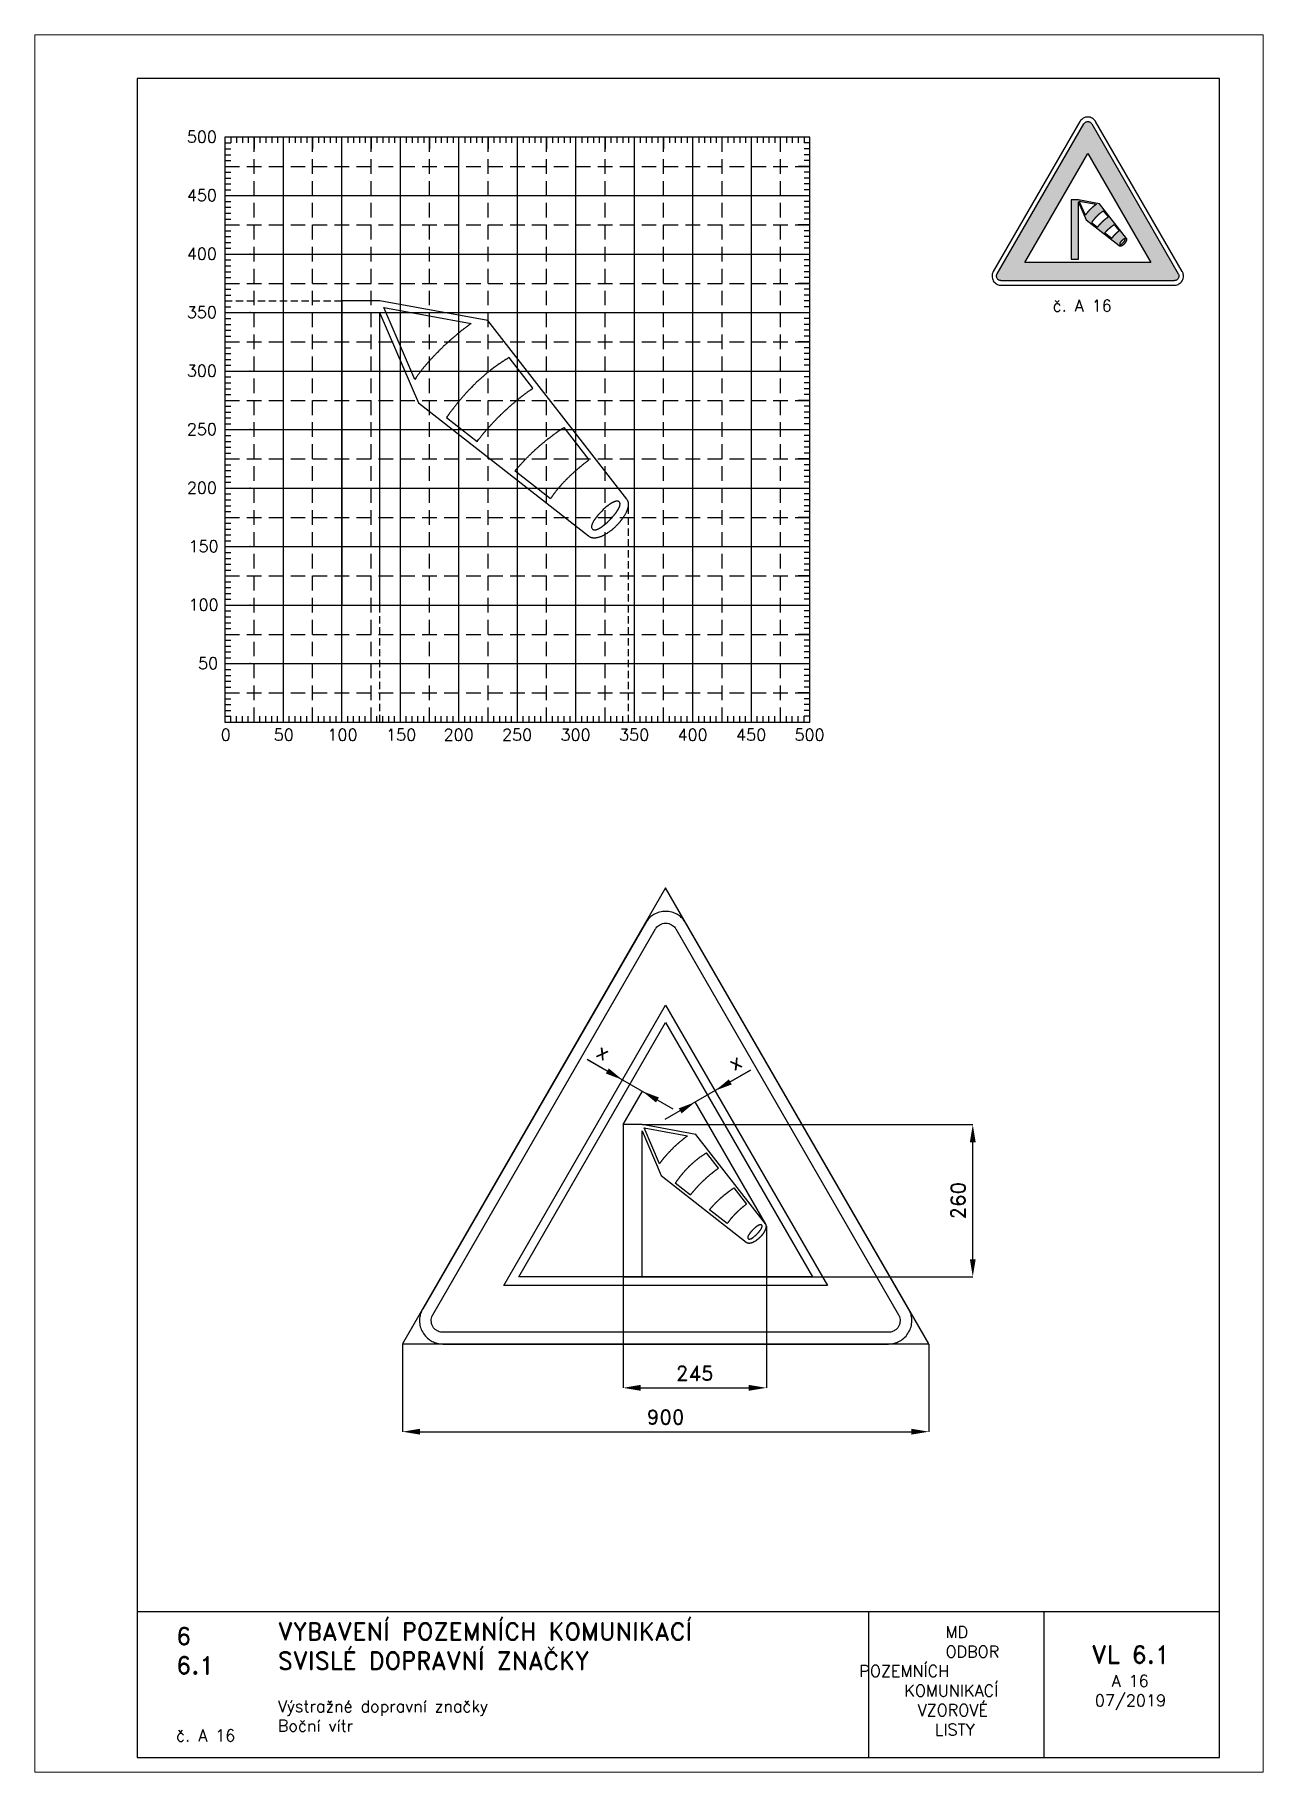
# Paper-space layout 'A 16' of a CAD drawing. Header units: millimetres. Extents: x 0 to 210, y 0 to 297.
# The model-space entities are those that its viewports show. They can reach past a viewport. Long polylines and large blocks are cut down to what shows.
import ezdxf

# ---------------------------------------------------------------- set-up
doc = ezdxf.new("R2010")
doc.units = ezdxf.units.MM
doc.header["$LTSCALE"] = 5
doc.linetypes.add('ČÁRKOVANÁX2', pattern=[1.5, 1, -0.5])
for name, color, linetype in [('Kóty', 2, 'Continuous'), ('Pomocná', 2, 'Continuous'), ('Rozpiska', 7, 'Continuous'), ('Značka', 7, 'Continuous')]:
    doc.layers.add(name, color=color, linetype=linetype)
doc.layers.add('Rámeček', color=6, linetype='Continuous', plot=False)
doc.styles.get("Standard").update_dxf_attribs({"font": 'romand.shx', "height": 25})
doc.dimstyles.get("Standard").update_dxf_attribs({"dimtxt": 25, "dimasz": 30, "dimexe": 0.18, "dimexo": 0.0625, "dimgap": 12.5, "dimtad": 1, "dimdec": 0, "dimzin": 0, "dimdsep": 46, "dimtxsty": 'Standard', "dimcen": 0.09, "dimadec": 0, "dimazin": 0, "dimtfac": 1, "dimtdec": 0, "dimtofl": 0, "dimtmove": 0, "dimatfit": 3, "dimfxl": 1, "dimtolj": 1, "dimtzin": 0, "dimarcsym": 0})

psp = doc.layouts.new('A 16')

# ---------------------------------------------------------------- texts
at = {"layer": 'Pomocná', "char_height": 2, "attachment_point": 1}
for s, insert in [('\\pi1.41968;500', (24.59, 280.57)), ('\\pi1.41968;450', (24.59, 270.57)), ('\\pi1.41968;400', (24.59, 260.57)), ('\\pi1.41968;350', (24.59, 250.57)), ('\\pi1.41968;300', (24.59, 240.57)), ('\\pi1.41968;250', (24.59, 230.57)), ('\\pi1.41968;200', (24.59, 220.57)), ('\\pi1.70539;150', (24.59, 210.57)), ('\\pi1.70539;100', (24.59, 200.57)), ('\\pi3.32444;50', (24.59, 190.57)), ('\\pi2.6146;0', (29.18, 178.35)), ('\\pi1.66222;50', (39.19, 178.35)), ('\\pi0.85269;100', (49.18, 178.35)), ('\\pi0.85269;150', (59.21, 178.35)), ('\\pi0.70984;200', (69.18, 178.35)), ('\\pi0.70984;250', (79.17, 178.35)), ('\\pi0.70984;300', (89.16, 178.35)), ('\\pi0.70984;350', (99.18, 178.35)), ('\\pi0.70984;400', (109.17, 178.35)), ('\\pi0.70984;450', (119.18, 178.35)), ('\\pi0.70984;500', (129.17, 178.35))]:
    psp.add_mtext_dynamic_manual_height_columns(s, width=6.5625, gutter_width=100, heights=[0], dxfattribs=dict(at, insert=insert))
at = {"layer": 'Rozpiska', "color": 7, "attachment_point": 1}
for s, width, heights, insert, char_height in [('{\\C6;č. A 16}', 12.0077, [2.67], (174, 251.69), 2), ('6', 149.0422, [0], (24.17, 24.77), 3), ('{\\C6;VYBAVENÍ POZEMNÍCH KOMUNIKACÍ\\P}SVISLÉ DOPRAVNÍ ZNAČKY{\\H1.34524x; }', 149.0422, [0], (41.56, 25.56), 3), ('\\pi14.7414;{\\C6;MD\\P\\pi2.36044;}ODBOR POZEMNÍCH{\\H1.57143x; }\\P\\pi7.69378;KOMUNIKACÍ{\\H1.5x; }\\P\\pi9.97949;{\\C6;VZOROVÉ\\H1.47619x; \\H0.67742x;\\P\\pi12.93187;LISTY\\H1.26984x; }', 33.1018, [0], (140.95, 24.95), 2), ('\\pi1.03113;{\\H1.5x;\\C6;VL 6.1\\P\\pi4.41206;\\H0.66667x;A 16\\H1.66666x; \\H0.6x;\\P\\pi1.5549;07/2019\\H1.80159x; }', 16.0623, [0], (179.66, 21.61), 2), ('6.1', 149.0422, [0], (24.17, 19.78), 3), ('{\\C6;Výstražné dopravní značky\\P}Boční vítr{\\H1.83333x; }', 149.0422, [0], (41.56, 12.29), 2), ('{\\C6;č. A 16}', 12.3298, [2.67], (24.17, 7.28), 2)]:
    psp.add_mtext_dynamic_manual_height_columns(s, width=width, gutter_width=100, heights=heights, dxfattribs=dict(at, insert=insert, char_height=char_height))

msp = doc.modelspace()

# ---------------------------------------------------------------- texts
at = {"layer": 'Kóty', "char_height": 25, "attachment_point": 5}
for insert, rotation in [((314.2, 499.3), 329.9999), ((539.1, 482.1), 30.0001)]:
    msp.add_mtext('\\A1;x', dxfattribs=dict(at, insert=insert, rotation=rotation))

# ---------------------------------------------------------------- blocks, each defined once
blk = doc.blocks.new('*D0')
at = {"layer": 'Defpoints', "color": 0, "transparency": 16777216}
for p in [(592.8, 201.2), (347.8, 115), (592.8, -74.9)]:
    blk.add_point(p, dxfattribs=at)
at = {"layer": 'Kóty', "color": 0, "lineweight": -2, "transparency": 16777216}
for p, q in [((592.8, 201.2), (592.8, -75.1)), ((347.8, 114.9), (347.8, -75.1)), ((377.8, -74.9), (562.8, -74.9))]:
    blk.add_line(p, q, dxfattribs=at)
at = {"layer": 'Kóty', "color": 0, "transparency": 16777216}
for points in [[(377.8, -69.9), (377.8, -79.9), (347.8, -74.9)], [(562.8, -69.9), (562.8, -79.9), (592.8, -74.9)]]:
    blk.add_solid(points, dxfattribs=at)
at = {"layer": 'Kóty', "color": 0, "transparency": 16777216, "insert": (470.3, -49.9), "char_height": 25, "attachment_point": 5}
blk.add_mtext('\\A1;245', dxfattribs=at)
blk = doc.blocks.new('*D1')
at = {"layer": 'Defpoints', "color": 0, "transparency": 16777216}
for p in [(-29.3, 0.1), (870.7, 0.1), (870.7, -149.9)]:
    blk.add_point(p, dxfattribs=at)
at = {"layer": 'Kóty', "color": 0, "lineweight": -2, "transparency": 16777216}
for p, q in [((-29.3, 0), (-29.3, -150.1)), ((870.7, 0), (870.7, -150.1)), ((0.7, -149.9), (840.7, -149.9))]:
    blk.add_line(p, q, dxfattribs=at)
at = {"layer": 'Kóty', "color": 0, "transparency": 16777216}
for points in [[(0.7, -144.9), (0.7, -154.9), (-29.3, -149.9)], [(840.7, -144.9), (840.7, -154.9), (870.7, -149.9)]]:
    blk.add_solid(points, dxfattribs=at)
at = {"layer": 'Kóty', "color": 0, "transparency": 16777216, "insert": (420.7, -124.9), "char_height": 25, "attachment_point": 5}
blk.add_mtext('\\A1;900', dxfattribs=at)
blk = doc.blocks.new('*D2')
at = {"layer": 'Defpoints', "color": 0, "transparency": 16777216}
for p in [(380.3, 375), (945.7, 375), (380.3, 115)]:
    blk.add_point(p, dxfattribs=at)
at = {"layer": 'Kóty', "color": 0, "lineweight": -2, "transparency": 16777216}
for p, q in [((380.3, 375), (945.9, 375)), ((945.7, 145), (945.7, 345)), ((380.3, 115), (945.9, 115))]:
    blk.add_line(p, q, dxfattribs=at)
at = {"layer": 'Kóty', "color": 0, "transparency": 16777216}
for points in [[(940.7, 345), (950.7, 345), (945.7, 375)], [(940.7, 145), (950.7, 145), (945.7, 115)]]:
    blk.add_solid(points, dxfattribs=at)
at = {"layer": 'Kóty', "color": 0, "transparency": 16777216, "insert": (920.7, 245), "char_height": 25, "attachment_point": 5, "rotation": 90}
blk.add_mtext('\\A1;260', dxfattribs=at)

# ---------------------------------------------------------------- dimensions: what is measured, and where the dimension line sits
at = {"layer": 'Kóty'}
dim = msp.add_linear_dim(base=(945.7, 375), p1=(380.3, 115), p2=(380.3, 375), angle=90, dimstyle='Standard', dxfattribs=at)
dim.commit()
dim.dimension.update_dxf_attribs({"geometry": '*D2', "text_midpoint": (920.7, 245)})
for base, p1, p2, picture, middle in [((592.8, -74.9), (347.8, 115), (592.8, 201.2), '*D0', (470.3, -49.9)), ((870.7, -149.9), (-29.3, 0.1), (870.7, 0.1), '*D1', (420.7, -124.9))]:
    dim = msp.add_linear_dim(base=base, p1=p1, p2=p2, dimstyle='Standard', dxfattribs=at)
    dim.commit()
    dim.dimension.update_dxf_attribs({"geometry": picture, "text_midpoint": middle})

# ---------------------------------------------------------------- linework, layer by layer
at = {"layer": 'Kóty'}
for p, q in [((286.7, 486.4), (432.7, 402.1)), ((321, 466.6), (286.7, 486.4)), ((566, 468.1), (419.5, 383.5)), ((531.2, 448), (566, 468.1)), ((347.9, 375.1), (380.9, 432.3)), ((592, 204.7), (471.4, 413.7))]:
    msp.add_line(p, q, dxfattribs=at)
for points in [[(323.5, 471), (318.5, 462.3), (346.9, 451.6)], [(528.7, 452.3), (533.7, 443.7), (505.2, 433)], [(409.2, 421.4), (404.2, 412.8), (380.8, 432.1)], [(443, 402.8), (448, 394.2), (471.4, 413.5)]]:
    msp.add_solid(points, dxfattribs=at)
at = {"layer": 'Značka', "color": 6, "linetype": 'ČÁRKOVANÁX2', "ltscale": 2.5}
for points in [[(870.7, 0.1), (420.7, 779.5), (-29.3, 0.1)], [(169.9, 115), (420.7, 549.4), (671.5, 115)]]:
    msp.add_lwpolyline(points, close=True, dxfattribs=at)
at = {"layer": 'Značka', "color": 5}
for points in [[(836.1, 60), (455.4, 719.4), (454.2, 721.2, 0.010748), (453.1, 722.9, 0.055773), (447.5, 729.2, 0.055979), (440.7, 734.1, 0.069561), (431.1, 738.1, 0.069791), (420.7, 739.4, 0.069502), (410.4, 738.1, 0.067732), (400.7, 734.1, 0.055944), (393.9, 729.2, 0.061133), (388.4, 722.9, 0.012257), (387.2, 721.2), (386.1, 719.4), (5.4, 60, 0.003576), (4.4, 58.1, 0.010722), (3.5, 56.3, 0.055711), (0.8, 48.4, 0.055985), (0, 40, 0.069591), (1.3, 29.6, 0.069767), (5.4, 20, 0.069481), (11.7, 11.7, 0.067775), (20, 5.4, 0.055964), (27.6, 1.9, 0.061097), (35.8, 0.2, 0.01224), (37.9, 0.1, 0.004081), (40, 0), (801.4, 0, 0.003581), (803.5, 0.1, 0.010743), (805.6, 0.2, 0.055797), (813.8, 1.9, 0.055991), (821.4, 5.4, 0.069582), (829.8, 11.7, 0.069787), (836.1, 20, 0.069497), (840.1, 29.6, 0.067792), (841.4, 40, 0.055928), (840.6, 48.4, 0.060939), (838, 56.3), (837.1, 58.1), (836.1, 60)], [(380.3, 364.5), (413.2, 287.8), (558.5, 174.1), (559, 173.7), (559.6, 173.4), (559.6, 173.4), (559.6, 173.4), (559.8, 173.3), (559.9, 173.3), (560.1, 173.2), (560.2, 173.1), (560.3, 173.1), (560.5, 173), (560.6, 173), (560.8, 172.9), (560.8, 172.9), (560.9, 172.9), (560.9, 172.9), (561, 172.9), (561.2, 172.8), (561.4, 172.8), (561.5, 172.8), (561.6, 172.7), (561.8, 172.7), (561.9, 172.7), (562.1, 172.7), (562.3, 172.7), (562.3, 172.7), (562.4, 172.6), (562.4, 172.6), (562.5, 172.6), (562.7, 172.6), (562.8, 172.6), (563, 172.6), (563.1, 172.6), (563.2, 172.6), (563.4, 172.6), (563.5, 172.6), (563.7, 172.6), (563.7, 172.6), (563.8, 172.6), (563.8, 172.6), (563.9, 172.6, 0.003483), (564.1, 172.6, 0.00348), (564.2, 172.6), (564.4, 172.6), (564.5, 172.6), (564.6, 172.7), (564.8, 172.7), (564.9, 172.7), (565, 172.7), (565.1, 172.7), (565.2, 172.7), (565.2, 172.7), (565.3, 172.7), (565.8, 172.8), (566.3, 172.9), (566.7, 173), (567.1, 173.1), (567.6, 173.2), (568, 173.3), (568.4, 173.5), (568.8, 173.6), (569, 173.7), (569.1, 173.7), (569.3, 173.8), (569.5, 173.9), (569.9, 174.1), (570.4, 174.3), (570.8, 174.5), (571.2, 174.7), (571.6, 174.9), (572, 175.1), (572.4, 175.3), (572.8, 175.5), (572.9, 175.6), (573.1, 175.7), (573.2, 175.8), (573.4, 175.8), (574, 176.2), (574.7, 176.6), (575.2, 177), (575.8, 177.4), (576.3, 177.7), (576.8, 178.1), (577.3, 178.5), (577.8, 178.9), (578, 179), (578.2, 179.2), (578.4, 179.3), (578.6, 179.5), (579.2, 180), (579.8, 180.5), (580.3, 180.9), (580.8, 181.3), (581.2, 181.8), (581.7, 182.2), (582.2, 182.7), (582.6, 183.1), (582.8, 183.3), (583, 183.5), (583.1, 183.7), (583.3, 183.8), (583.8, 184.4), (584.3, 184.9), (584.7, 185.4), (585.2, 185.8), (585.6, 186.3), (586, 186.8), (586.3, 187.3), (586.7, 187.8), (586.9, 187.9), (587, 188.1), (587.2, 188.3), (587.3, 188.5), (587.8, 189.1), (588.2, 189.7), (588.5, 190.3), (588.9, 190.8), (589.2, 191.3), (589.5, 191.8), (589.8, 192.4), (590.1, 192.9), (590.3, 193.1), (590.4, 193.3), (590.5, 193.6), (590.6, 193.8), (590.8, 194.1), (591, 194.5), (591.2, 194.8), (591.3, 195.1), (591.4, 195.5), (591.6, 195.8), (591.7, 196.1), (591.8, 196.4), (591.9, 196.6), (591.9, 196.7), (592, 196.8), (592, 197), (592.2, 197.4), (592.3, 197.8), (592.4, 198.1), (592.5, 198.4), (592.5, 198.8), (592.6, 199.1), (592.6, 199.5), (592.7, 199.8), (592.7, 200), (592.7, 200.1), (592.7, 200.2), (592.7, 200.4), (592.8, 200.6), (592.8, 200.9), (592.8, 201.1), (592.8, 201.3), (592.8, 201.6), (592.8, 201.8), (592.8, 202), (592.7, 202.2), (592.7, 202.3), (592.7, 202.4), (592.7, 202.5), (592.7, 202.6), (592.7, 202.8), (592.6, 203.1), (592.6, 203.3), (592.5, 203.5), (592.4, 203.7), (592.4, 203.9), (592.3, 204.1), (592.2, 204.3), (592.2, 204.4), (592.1, 204.5), (592.1, 204.5), (592.1, 204.6), (592, 204.6), (592, 204.6), (591.7, 205.1), (591.4, 205.6), (472.5, 358.2), (380.3, 375), (347.8, 375), (347.8, 115), (380.3, 115), (380.3, 364.5)], [(576.8, 187.9), (577.1, 188.2), (577.4, 188.5), (579.2, 190.5), (579.2, 190.5), (579.2, 190.5), (579.4, 190.7), (579.6, 191), (579.8, 191.2), (580, 191.4), (580.1, 191.6), (580.3, 191.8), (580.5, 192), (580.7, 192.2), (580.7, 192.3), (580.8, 192.3), (580.9, 192.4), (580.9, 192.5), (581.1, 192.7), (581.3, 192.9), (581.4, 193.1), (581.5, 193.3), (581.7, 193.4), (581.8, 193.6), (581.9, 193.8), (582.1, 194), (582.1, 194), (582.2, 194.1), (582.2, 194.2), (582.3, 194.3), (582.4, 194.5), (582.6, 194.7), (582.7, 194.9), (582.8, 195.1), (583, 195.2), (583.1, 195.4), (583.2, 195.6), (583.3, 195.8), (583.4, 195.9), (583.4, 195.9), (583.5, 196), (583.5, 196), (583.5, 196.1), (583.5, 196.1), (584.3, 197.5), (584.3, 197.5), (584.4, 197.5), (584.4, 197.7), (584.5, 197.8), (584.6, 198), (584.7, 198.1), (584.7, 198.3), (584.8, 198.4), (584.9, 198.6), (584.9, 198.7), (584.9, 198.8), (585, 198.8), (585, 198.9), (585, 198.9), (585, 198.9), (585, 199), (585.3, 199.8), (585.5, 200.6), (585.6, 201.2), (585.5, 201.8), (585.5, 202.2), (585.3, 202.5), (585.1, 202.9), (584.9, 203.2), (584.5, 203.5), (584.5, 203.5), (584.5, 203.5), (584.5, 203.5), (584.4, 203.6), (584.4, 203.6), (584.3, 203.6), (584.3, 203.6), (584.2, 203.6), (584.2, 203.7), (584.1, 203.7), (584.1, 203.7), (584.1, 203.7), (584.1, 203.7), (584.1, 203.7), (584, 203.7), (583.9, 203.7), (583.9, 203.8), (583.8, 203.8), (583.8, 203.8), (583.7, 203.8), (583.7, 203.8), (583.6, 203.8), (583.6, 203.8), (583.6, 203.8), (583.6, 203.8), (583.6, 203.8), (583.5, 203.8), (583.4, 203.9), (583.4, 203.9), (583.3, 203.9), (583.3, 203.9), (583.2, 203.9), (583.2, 203.9), (583.1, 203.9), (583.1, 203.9), (583.1, 203.9), (583.1, 203.9), (583, 203.9), (582.9, 203.9), (582.8, 203.9, 0.006747), (582.7, 203.9), (582.6, 203.9), (582.5, 203.9), (582.4, 203.8), (582.3, 203.8), (582.2, 203.8), (582.1, 203.8), (582.1, 203.8), (582, 203.8), (582, 203.8), (581.9, 203.7), (581.8, 203.7), (581.7, 203.7), (581.6, 203.7), (581.5, 203.6), (581.4, 203.6), (581.3, 203.6), (581.2, 203.5), (581.1, 203.5), (581.1, 203.5), (581, 203.5), (581, 203.5), (580.8, 203.4), (580.6, 203.4), (580.5, 203.3), (580.3, 203.2), (580.1, 203.2), (580, 203.1), (579.8, 203), (579.7, 202.9), (579.6, 202.9), (579.5, 202.9), (579.5, 202.9), (579.4, 202.8), (579.2, 202.7), (579.1, 202.6), (578.9, 202.6), (578.8, 202.5), (578.6, 202.4), (578.5, 202.3), (578.3, 202.2), (578.2, 202.1), (578.1, 202.1), (578, 202), (578, 202), (577.9, 202), (577.7, 201.8), (577.5, 201.7), (577.3, 201.6), (577.1, 201.5), (576.9, 201.3), (576.8, 201.2), (576.6, 201.1), (576.4, 201), (576.3, 200.9), (576.3, 200.9), (576.2, 200.8), (576.1, 200.8), (575.9, 200.6), (575.7, 200.5), (575.5, 200.3), (575.4, 200.2), (575.2, 200.1), (575, 199.9), (574.9, 199.8), (574.7, 199.7), (574.6, 199.6), (574.6, 199.6), (574.5, 199.5), (574.5, 199.5), (574.5, 199.5), (574.4, 199.5), (573.5, 198.7), (572.6, 197.9), (571.2, 196.6), (569.9, 195.4), (569.9, 195.3), (569.9, 195.3), (569.6, 195.1), (569.4, 194.8), (569.2, 194.6), (569, 194.4), (568.8, 194.2), (568.6, 193.9), (568.3, 193.7), (568.1, 193.5), (568.1, 193.4), (568, 193.3), (567.9, 193.2), (567.8, 193.1), (567.6, 192.9), (567.3, 192.6), (567.1, 192.3), (566.9, 192.1), (566.7, 191.9), (566.5, 191.6), (566.3, 191.4), (566.1, 191.2), (566, 191.1), (565.9, 191), (565.9, 190.9), (565.8, 190.8), (565.6, 190.6), (565.5, 190.4), (565.3, 190.2), (565.2, 190), (565, 189.8), (564.9, 189.7), (564.8, 189.5), (564.6, 189.3), (564.6, 189.2), (564.5, 189.2), (564.5, 189.1), (564.4, 189), (564.3, 188.8), (564.1, 188.6), (564, 188.4), (563.9, 188.2), (563.7, 188), (563.6, 187.9), (563.5, 187.7), (563.4, 187.5), (563.3, 187.4), (563.3, 187.3), (563.2, 187.3), (563.2, 187.2), (563.2, 187.2), (563.2, 187.2), (562.4, 185.8), (562.3, 185.7), (562.3, 185.7), (562.3, 185.6), (562.2, 185.4), (562.1, 185.3), (562, 185.1), (562, 185), (561.9, 184.8), (561.8, 184.7), (561.8, 184.5), (561.8, 184.5), (561.7, 184.4), (561.7, 184.4), (561.7, 184.3), (561.7, 184.3), (561.7, 184.3), (561.4, 183.5), (561.2, 182.6), (561.2, 182.2), (561.2, 181.7), (561.2, 181.3), (561.4, 180.9), (561.6, 180.4), (561.9, 180), (561.9, 180), (561.9, 180), (562, 180), (562, 179.9), (562.1, 179.9), (562.1, 179.9), (562.2, 179.8), (562.2, 179.8), (562.3, 179.8), (562.4, 179.7), (562.4, 179.7), (562.4, 179.7), (562.4, 179.7), (562.4, 179.7), (562.5, 179.6), (562.6, 179.6), (562.6, 179.6), (562.7, 179.6), (562.7, 179.5), (562.8, 179.5), (562.9, 179.5), (562.9, 179.5), (562.9, 179.5), (563, 179.5), (563, 179.5), (563, 179.5), (563.1, 179.4), (563.2, 179.4), (563.3, 179.4), (563.4, 179.4), (563.4, 179.4), (563.5, 179.4), (563.6, 179.3), (563.7, 179.3), (563.7, 179.3), (563.7, 179.3), (563.8, 179.3), (563.8, 179.3), (563.9, 179.3), (564, 179.3), (564.1, 179.3), (564.1, 179.3), (564.2, 179.4), (564.3, 179.4), (564.4, 179.4), (564.5, 179.4), (564.5, 179.4), (564.5, 179.4), (564.6, 179.4), (564.6, 179.4), (564.8, 179.4), (564.9, 179.5), (565.1, 179.5), (565.2, 179.5), (565.4, 179.6), (565.5, 179.6), (565.7, 179.6), (565.8, 179.7), (565.8, 179.7), (565.9, 179.7), (566, 179.8), (566, 179.8), (566.2, 179.8), (566.3, 179.9), (566.5, 180), (566.6, 180), (566.7, 180.1), (566.9, 180.1), (567, 180.2), (567.1, 180.3), (567.2, 180.3), (567.3, 180.3), (567.3, 180.4), (567.4, 180.4), (567.6, 180.5), (567.8, 180.6), (567.9, 180.7), (568.1, 180.8), (568.3, 180.9), (568.4, 181), (568.6, 181.1), (568.8, 181.2), (568.8, 181.2), (568.9, 181.3), (569, 181.3), (569, 181.3), (569.2, 181.5), (569.4, 181.6), (569.6, 181.7), (569.7, 181.8), (569.9, 181.9), (570, 182), (570.2, 182.2), (570.4, 182.3), (570.4, 182.3), (570.5, 182.4), (570.5, 182.4), (570.6, 182.4), (570.6, 182.4), (570.6, 182.4), (572, 183.6), (573.4, 184.8), (574.9, 186), (576.2, 187.4), (576.5, 187.7), (576.8, 187.9)]]:
    msp.add_lwpolyline(points, format="xyb", dxfattribs=at)
at = {"layer": 'Značka', "color": 1}
msp.add_lwpolyline([(801.4, 20), (40, 20, -0.003586), (39, 20, -0.010756), (37.9, 20.1, -0.05582), (33.8, 20.9, -0.05597), (30, 22.7, -0.06955), (25.8, 25.8, -0.069786), (22.7, 30, -0.069503), (20.7, 34.8, -0.067814), (20, 40, -0.055933), (20.4, 44.2, -0.060881), (21.7, 48.1, -0.012187), (22.2, 49.1, -0.00406), (22.7, 50), (403.4, 709.4), (404, 710.3), (404.5, 711.2, -0.055851), (407.3, 714.3, -0.05603), (410.7, 716.7, -0.069574), (415.5, 718.8, -0.069723), (420.7, 719.4, -0.069439), (425.9, 718.8, -0.067755), (430.7, 716.7, -0.055971), (434.1, 714.3, -0.061159), (436.9, 711.2), (437.5, 710.3), (438, 709.4), (818.8, 50), (819.2, 49.1), (819.7, 48.1, -0.055637), (821, 44.2, -0.055928), (821.4, 40, -0.069571), (820.8, 34.8, -0.069825), (818.8, 30, -0.069532), (815.6, 25.8, -0.067733), (811.4, 22.7, -0.055923), (807.6, 20.9, -0.061121), (803.5, 20.1, -0.012253), (802.5, 20, -0.004086), (801.4, 20)], format="xyb", dxfattribs=at)
msp.add_lwpolyline([(143.9, 100), (420.7, 579.4), (697.5, 100), (143.9, 100)], dxfattribs=at)
at = {"layer": 'Značka', "color": 5}
for points in [[(410.1, 307.9), (383.7, 369.4), (458.2, 355.7), (457.4, 355.1), (456.7, 354.6), (456.6, 354.5), (456.5, 354.5), (455.9, 354), (455.3, 353.6), (454.8, 353.2), (454.2, 352.8), (453.7, 352.3), (453.1, 351.9), (452.6, 351.5), (452, 351.1), (451.8, 350.9), (451.6, 350.7), (451.4, 350.6), (451.2, 350.4), (450.5, 349.9), (449.9, 349.4), (449.3, 348.9), (448.8, 348.5), (448.2, 348.1), (447.7, 347.6), (447.2, 347.2), (446.6, 346.7), (446.4, 346.6), (446.2, 346.4), (446, 346.2), (445.8, 346), (445.1, 345.5), (444.5, 345), (444, 344.5), (443.4, 344.1), (442.9, 343.6), (442.4, 343.2), (441.9, 342.7), (441.4, 342.2), (441.1, 342.1), (440.9, 341.9), (440.7, 341.7), (440.5, 341.5), (439.9, 341), (439.3, 340.4), (438.8, 339.9), (438.3, 339.5), (437.7, 339), (437.2, 338.5), (436.7, 338.1), (436.2, 337.6), (436, 337.4), (435.8, 337.2), (435.6, 337), (435.4, 336.8), (434.8, 336.3), (434.2, 335.7), (433.7, 335.2), (433.2, 334.7), (432.7, 334.2), (432.2, 333.7), (431.7, 333.2), (431.2, 332.7), (431, 332.5), (430.8, 332.3), (430.6, 332.1), (430.4, 331.9), (429.8, 331.3), (429.2, 330.7), (428.7, 330.2), (428.2, 329.7), (427.7, 329.2), (427.2, 328.7), (426.7, 328.2), (426.2, 327.7), (426.1, 327.5), (425.9, 327.3), (425.7, 327.1), (425.5, 326.9), (425, 326.4), (424.6, 325.9), (424.2, 325.5), (423.8, 325.1), (423.4, 324.7), (423.1, 324.3), (422.7, 323.8), (422.3, 323.4), (422.2, 323.3), (422, 323.1), (421.9, 322.9), (421.7, 322.8), (421.3, 322.3), (420.9, 321.8), (420.5, 321.3), (420.1, 320.9), (419.8, 320.5), (419.4, 320.1), (419.1, 319.6), (418.7, 319.2), (418.6, 319.1), (418.4, 318.9), (418.3, 318.7), (418.1, 318.5), (417.7, 318), (417.3, 317.5), (416.9, 317), (416.5, 316.6), (416.2, 316.2), (415.8, 315.7), (415.5, 315.3), (415.1, 314.8), (415, 314.6), (414.8, 314.5), (414.7, 314.3), (414.6, 314.1), (414.1, 313.5), (413.7, 313), (413.4, 312.5), (413, 312.1), (412.7, 311.6), (412.4, 311.2), (412.1, 310.8), (411.8, 310.4), (411.5, 310), (411.3, 309.6), (411.2, 309.6), (411.2, 309.5), (410.6, 308.7), (410.1, 307.9)], [(437.2, 275.4), (463.3, 254.9), (463.9, 255.7), (464.5, 256.5), (464.6, 256.6), (464.7, 256.7), (465.1, 257.2), (465.6, 257.8), (466, 258.3), (466.5, 258.9), (466.9, 259.4), (467.3, 260), (467.8, 260.5), (468.2, 261), (468.4, 261.2), (468.6, 261.4), (468.8, 261.7), (468.9, 261.9), (469.5, 262.5), (470, 263.1), (470.5, 263.7), (470.9, 264.2), (471.4, 264.7), (471.8, 265.2), (472.3, 265.8), (472.7, 266.3), (472.9, 266.5), (473.1, 266.7), (473.3, 266.9), (473.5, 267.1), (474, 267.7), (474.6, 268.3), (475, 268.8), (475.4, 269.3), (475.9, 269.8), (476.4, 270.3), (476.8, 270.7), (477.3, 271.2), (477.4, 271.4), (477.6, 271.6), (477.8, 271.8), (478, 272), (478.5, 272.6), (479.1, 273.2), (479.6, 273.6), (480, 274.1), (480.5, 274.6), (481, 275.1), (481.4, 275.5), (481.9, 276), (482.1, 276.2), (482.3, 276.4), (482.5, 276.6), (482.7, 276.8), (483.2, 277.3), (483.8, 277.9), (484.3, 278.4), (484.7, 278.8), (485.2, 279.3), (485.7, 279.7), (486.2, 280.2), (486.7, 280.7), (486.9, 280.8), (487.1, 281), (487.3, 281.2), (487.4, 281.4), (488, 281.9), (488.6, 282.5), (489.1, 282.9), (489.6, 283.4), (490.1, 283.8), (490.6, 284.3), (491.1, 284.7), (491.6, 285.1), (491.8, 285.3), (492, 285.5), (492.2, 285.7), (492.4, 285.9), (492.9, 286.3), (493.3, 286.7), (493.8, 287), (494.2, 287.4), (494.6, 287.7), (495, 288.1), (495.4, 288.4), (495.8, 288.8), (495.9, 288.9), (496.1, 289), (496.3, 289.2), (496.4, 289.3), (496.9, 289.7), (497.4, 290.1), (497.8, 290.5), (498.2, 290.8), (498.6, 291.1), (499.1, 291.5), (499.5, 291.8), (499.9, 292.1), (500, 292.2), (500.2, 292.4), (500.4, 292.5), (500.5, 292.6), (501.1, 293.1), (501.6, 293.5), (502, 293.8), (502.5, 294.2), (502.9, 294.5), (503.4, 294.8), (503.8, 295.2), (504.3, 295.5), (504.4, 295.7), (504.6, 295.8), (504.8, 295.9), (505, 296.1), (505.5, 296.5), (506.1, 296.9), (506.5, 297.2), (507, 297.5), (507.4, 297.8), (507.9, 298.2), (508.3, 298.5), (508.8, 298.8), (509, 298.9), (509.2, 299.1), (509.3, 299.1), (509.4, 299.2), (509.5, 299.3), (509.5, 299.3), (510.3, 299.9), (511.1, 300.4), (490.8, 326.6), (489.8, 326), (488.8, 325.4), (488.7, 325.4), (488.6, 325.3), (487.9, 324.9), (487.2, 324.5), (486.5, 324), (485.9, 323.6), (485.2, 323.2), (484.6, 322.8), (483.9, 322.3), (483.3, 321.9), (483, 321.7), (482.7, 321.5), (482.5, 321.4), (482.2, 321.2), (481.4, 320.7), (480.7, 320.1), (480, 319.7), (479.4, 319.2), (478.8, 318.7), (478.1, 318.3), (477.5, 317.8), (476.9, 317.3), (476.6, 317.1), (476.4, 317), (476.1, 316.8), (475.9, 316.6), (475.2, 316), (474.5, 315.5), (473.9, 315), (473.3, 314.6), (472.7, 314.1), (472.1, 313.6), (471.6, 313.1), (471, 312.7), (470.8, 312.5), (470.5, 312.3), (470.3, 312.1), (470.1, 311.9), (469.4, 311.3), (468.7, 310.7), (468.2, 310.3), (467.6, 309.8), (467.1, 309.3), (466.5, 308.8), (466, 308.3), (465.4, 307.8), (465.2, 307.6), (465, 307.4), (464.8, 307.2), (464.5, 307), (463.9, 306.3), (463.2, 305.7), (462.7, 305.2), (462.2, 304.7), (461.6, 304.2), (461.1, 303.7), (460.6, 303.1), (460, 302.6), (459.8, 302.4), (459.6, 302.2), (459.4, 302), (459.2, 301.8), (458.6, 301.1), (458, 300.5), (457.4, 300), (456.9, 299.4), (456.4, 298.9), (455.9, 298.3), (455.4, 297.8), (454.9, 297.2), (454.7, 297), (454.5, 296.8), (454.3, 296.6), (454.1, 296.4), (453.6, 295.8), (453.1, 295.3), (452.7, 294.9), (452.3, 294.4), (451.9, 294), (451.5, 293.5), (451.1, 293.1), (450.8, 292.6), (450.6, 292.4), (450.4, 292.3), (450.3, 292.1), (450.1, 291.9), (449.7, 291.3), (449.2, 290.8), (448.8, 290.3), (448.4, 289.9), (448.1, 289.4), (447.7, 289), (447.3, 288.5), (446.9, 288), (446.8, 287.9), (446.6, 287.7), (446.5, 287.5), (446.3, 287.3), (445.8, 286.7), (445.3, 286.1), (444.9, 285.6), (444.6, 285.1), (444.2, 284.6), (443.8, 284.1), (443.4, 283.6), (443, 283.1), (442.8, 282.9), (442.7, 282.7), (442.5, 282.5), (442.4, 282.3), (441.9, 281.7), (441.4, 281.1), (441, 280.6), (440.7, 280.1), (440.3, 279.6), (439.9, 279.1), (439.5, 278.5), (439.1, 278), (439, 277.8), (438.8, 277.6), (438.8, 277.5), (438.7, 277.4), (438.6, 277.3), (438.5, 277.2), (437.9, 276.3), (437.2, 275.4)], [(495.8, 229.5), (496.3, 230.2), (496.8, 230.8), (496.9, 230.9), (497, 231), (497.4, 231.5), (497.8, 231.9), (498.1, 232.4), (498.5, 232.8), (498.9, 233.3), (499.3, 233.7), (499.7, 234.2), (500.1, 234.6), (500.2, 234.8), (500.4, 235), (500.6, 235.2), (500.7, 235.3), (501.2, 235.9), (501.7, 236.4), (502.1, 236.8), (502.5, 237.3), (502.9, 237.7), (503.3, 238.1), (503.7, 238.6), (504.1, 239), (504.3, 239.2), (504.4, 239.3), (504.6, 239.5), (504.8, 239.7), (505.2, 240.2), (505.7, 240.7), (506.1, 241.1), (506.5, 241.5), (506.9, 241.9), (507.3, 242.3), (507.7, 242.7), (508.1, 243.1), (508.3, 243.2), (508.4, 243.4), (508.6, 243.5), (508.7, 243.7), (509.2, 244.2), (509.7, 244.6), (510.1, 245), (510.5, 245.4), (510.9, 245.8), (511.4, 246.2), (511.8, 246.6), (512.2, 247), (512.4, 247.1), (512.5, 247.3), (512.7, 247.4), (512.9, 247.6), (513.4, 248), (513.9, 248.5), (514.3, 248.9), (514.7, 249.3), (515.1, 249.6), (515.5, 250), (516, 250.4), (516.4, 250.8), (516.5, 250.9), (516.7, 251.1), (516.9, 251.2), (517.1, 251.3), (517.6, 251.8), (518.1, 252.2), (518.5, 252.6), (518.9, 253), (519.4, 253.3), (519.8, 253.7), (520.2, 254), (520.7, 254.4), (520.9, 254.5), (521, 254.7), (521.2, 254.8), (521.4, 255), (521.8, 255.3), (522.2, 255.7), (522.6, 255.9), (522.9, 256.2), (523.2, 256.5), (523.6, 256.8), (523.9, 257), (524.3, 257.3), (524.4, 257.4), (524.6, 257.5), (524.7, 257.7), (524.9, 257.8), (525.3, 258.1), (525.7, 258.4), (526.1, 258.7), (526.4, 259), (526.8, 259.2), (527.1, 259.5), (527.5, 259.8), (527.8, 260), (528, 260.1), (528.1, 260.3), (528.3, 260.4), (528.4, 260.5), (528.9, 260.8), (529.3, 261.1), (529.7, 261.4), (530.1, 261.7), (530.4, 262), (530.8, 262.2), (531.2, 262.5), (531.6, 262.8), (531.7, 262.9), (531.9, 263), (532, 263.1), (532.2, 263.2), (532.6, 263.5), (533.1, 263.9), (533.5, 264.1), (533.9, 264.4), (534.2, 264.7), (534.6, 264.9), (535, 265.2), (535.4, 265.5), (535.6, 265.6), (535.7, 265.7), (535.8, 265.7), (535.9, 265.8), (536, 265.8), (536, 265.9), (536.7, 266.3), (537.4, 266.8), (559, 239.1), (558.4, 238.7), (557.9, 238.3), (557.8, 238.2), (557.7, 238.2), (557.3, 237.9), (556.9, 237.5), (556.5, 237.2), (556.1, 236.9), (555.8, 236.6), (555.4, 236.3), (555, 236), (554.6, 235.7), (554.5, 235.6), (554.3, 235.5), (554.1, 235.4), (554, 235.2), (553.5, 234.9), (553.1, 234.5), (552.7, 234.2), (552.3, 233.9), (551.9, 233.6), (551.6, 233.3), (551.2, 232.9), (550.8, 232.6), (550.7, 232.5), (550.5, 232.4), (550.4, 232.2), (550.2, 232.1), (549.8, 231.7), (549.3, 231.4), (549, 231.1), (548.6, 230.8), (548.3, 230.4), (547.9, 230.1), (547.6, 229.8), (547.2, 229.5), (547.1, 229.4), (546.9, 229.3), (546.8, 229.1), (546.6, 229), (546.2, 228.6), (545.8, 228.2), (545.4, 227.9), (545.1, 227.6), (544.7, 227.3), (544.4, 227), (544, 226.6), (543.7, 226.3), (543.6, 226.2), (543.4, 226), (543.3, 225.9), (543.2, 225.8), (542.7, 225.4), (542.3, 225), (542, 224.7), (541.6, 224.3), (541.3, 224), (541, 223.7), (540.6, 223.3), (540.3, 223), (540.2, 222.9), (540, 222.7), (539.9, 222.6), (539.8, 222.5), (539.4, 222.1), (539, 221.7), (538.6, 221.3), (538.3, 221), (538, 220.6), (537.6, 220.3), (537.3, 219.9), (537, 219.6), (536.9, 219.4), (536.7, 219.3), (536.6, 219.2), (536.5, 219), (536.2, 218.7), (535.9, 218.4), (535.6, 218.1), (535.4, 217.8), (535.1, 217.5), (534.9, 217.2), (534.6, 217), (534.4, 216.7), (534.3, 216.6), (534.2, 216.4), (534.1, 216.3), (534, 216.2), (533.7, 215.9), (533.4, 215.5), (533.1, 215.2), (532.9, 215), (532.6, 214.7), (532.4, 214.4), (532.2, 214.1), (531.9, 213.8), (531.8, 213.7), (531.7, 213.6), (531.6, 213.4), (531.5, 213.3), (531.2, 213), (530.9, 212.6), (530.7, 212.3), (530.4, 212), (530.2, 211.7), (530, 211.3), (529.7, 211), (529.5, 210.7), (529.4, 210.6), (529.3, 210.5), (529.2, 210.3), (529.1, 210.2), (528.8, 209.8), (528.5, 209.5), (528.3, 209.1), (528.1, 208.8), (527.8, 208.5), (527.6, 208.2), (527.4, 207.8), (527.1, 207.5), (527.1, 207.4), (527, 207.3), (526.9, 207.2), (526.9, 207.1), (526.8, 207.1), (526.8, 207), (526.4, 206.4), (526, 205.9), (495.8, 229.5)]]:
    msp.add_lwpolyline(points, dxfattribs=at)

msp.set_redraw_order([(e.dxf.handle, doc.entitydb.next_handle()) for e in msp.query("TEXT MTEXT ATTDEF DIMENSION ARC_DIMENSION")])  # texts and dimensions are drawn at this point

# ---------------------------------------------------------------- hatches: boundary and pattern name
at = {"layer": 'Značka'}
h = psp.add_hatch(color=10, dxfattribs=at)
h.dxf.hatch_style = 1
h.paths.add_polyline_path([(169.24, 258.08), (180, 276.72), (190.76, 258.08)], flags=16)
edge = h.paths.add_edge_path()
edge.add_line((194.81, 254.96), (165.19, 254.96))
edge.add_arc((165.28, 257.8), 2.84, 267.4279, 268.2497, ccw=False)
edge.add_arc((165.2, 255.91), 0.947, 264.9636, 267.4286, ccw=False)
edge.add_arc((165.18, 255.69), 0.729, 252.0002, 264.7801, ccw=False)
edge.add_arc((165.18, 255.7), 0.731, 239.2368, 252.0508, ccw=False)
edge.add_arc((165.16, 255.71), 0.734, 224.9741, 240.8881, ccw=False)
edge.add_arc((165.16, 255.71), 0.732, 209.0808, 225.0485, ccw=False)
edge.add_arc((165.15, 255.73), 0.734, 194.8816, 210.7849, ccw=False)
edge.add_arc((165.17, 255.73), 0.753, 179.4178, 194.9358, ccw=False)
edge.add_arc((165.15, 255.76), 0.733, 168.2202, 181.0258, ccw=False)
edge.add_arc((165.09, 255.77), 0.668, 154.3449, 168.2807, ccw=False)
edge.add_arc((165.24, 255.71), 0.836, 152.5643, 155.3573, ccw=False)
edge.add_arc((166.73, 254.94), 2.51, 151.6364, 152.5668, ccw=False)
edge.add_line((164.52, 256.13), (179.33, 281.78))
edge.add_line((179.33, 281.78), (179.35, 281.81))
edge.add_line((179.35, 281.81), (179.37, 281.84))
edge.add_arc((179.97, 281.42), 0.728, 132.0175, 144.8044, ccw=False)
edge.add_arc((179.97, 281.42), 0.731, 119.2221, 132.0499, ccw=False)
edge.add_arc((179.99, 281.43), 0.734, 104.9611, 120.8806, ccw=False)
edge.add_arc((179.99, 281.43), 0.732, 89.0816, 105.0351, ccw=False)
edge.add_arc((180.01, 281.43), 0.734, 74.8911, 90.7799, ccw=False)
edge.add_arc((180.01, 281.41), 0.754, 59.4433, 74.9479, ccw=False)
edge.add_arc((180.03, 281.42), 0.733, 48.2326, 61.0468, ccw=False)
edge.add_arc((180.08, 281.47), 0.665, 34.2949, 48.2941, ccw=False)
edge.add_line((180.63, 281.84), (180.65, 281.81))
edge.add_line((180.65, 281.81), (180.67, 281.78))
edge.add_line((180.67, 281.78), (195.48, 256.13))
edge.add_line((195.48, 256.13), (195.5, 256.1))
edge.add_line((195.5, 256.1), (195.52, 256.06))
edge.add_arc((194.85, 255.75), 0.731, 12.0134, 24.7513, ccw=False)
edge.add_arc((194.85, 255.75), 0.732, -0.7539, 12.0504, ccw=False)
edge.add_arc((194.85, 255.73), 0.734, -15.0136, 0.9053, ccw=False)
edge.add_arc((194.85, 255.73), 0.731, 329.0775, 345.0543, ccw=False)
edge.add_arc((194.84, 255.71), 0.733, 314.8753, 330.7852, ccw=False)
edge.add_arc((194.82, 255.73), 0.754, 299.4286, 314.9281, ccw=False)
edge.add_arc((194.82, 255.7), 0.733, 288.2355, 301.0387, ccw=False)
edge.add_arc((194.84, 255.63), 0.665, 274.3079, 288.2985, ccw=False)
edge.add_arc((194.81, 255.8), 0.831, 272.5156, 275.3236, ccw=False)
edge.add_arc((194.74, 257.45), 2.49, 271.5795, 272.516, ccw=False)
h = psp.add_hatch(color=249, dxfattribs=at)
h.dxf.hatch_style = 1
edge = h.paths.add_edge_path()
edge.add_line((178.43, 268.36), (179.71, 265.38))
edge.add_line((179.71, 265.38), (185.36, 260.96))
edge.add_line((185.36, 260.96), (185.38, 260.94))
edge.add_line((185.38, 260.94), (185.4, 260.93))
edge.add_line((185.4, 260.93), (185.4, 260.93))
edge.add_line((185.4, 260.93), (185.4, 260.93))
edge.add_line((185.4, 260.93), (185.41, 260.93))
edge.add_line((185.41, 260.93), (185.41, 260.92))
edge.add_line((185.41, 260.92), (185.42, 260.92))
edge.add_line((185.42, 260.92), (185.42, 260.92))
edge.add_line((185.42, 260.92), (185.43, 260.92))
edge.add_line((185.43, 260.92), (185.43, 260.92))
edge.add_line((185.43, 260.92), (185.44, 260.91))
edge.add_line((185.44, 260.91), (185.45, 260.91))
edge.add_line((185.45, 260.91), (185.45, 260.91))
edge.add_line((185.45, 260.91), (185.45, 260.91))
edge.add_line((185.45, 260.91), (185.45, 260.91))
edge.add_line((185.45, 260.91), (185.46, 260.91))
edge.add_line((185.46, 260.91), (185.46, 260.91))
edge.add_line((185.46, 260.91), (185.47, 260.91))
edge.add_line((185.47, 260.91), (185.47, 260.91))
edge.add_line((185.47, 260.91), (185.48, 260.9))
edge.add_line((185.48, 260.9), (185.49, 260.9))
edge.add_line((185.49, 260.9), (185.49, 260.9))
edge.add_line((185.49, 260.9), (185.5, 260.9))
edge.add_line((185.5, 260.9), (185.5, 260.9))
edge.add_line((185.5, 260.9), (185.51, 260.9))
edge.add_line((185.51, 260.9), (185.51, 260.9))
edge.add_line((185.51, 260.9), (185.51, 260.9))
edge.add_line((185.51, 260.9), (185.51, 260.9))
edge.add_line((185.51, 260.9), (185.52, 260.9))
edge.add_line((185.52, 260.9), (185.53, 260.9))
edge.add_line((185.53, 260.9), (185.53, 260.9))
edge.add_line((185.53, 260.9), (185.54, 260.9))
edge.add_line((185.54, 260.9), (185.54, 260.9))
edge.add_line((185.54, 260.9), (185.55, 260.9))
edge.add_line((185.55, 260.9), (185.55, 260.9))
edge.add_line((185.55, 260.9), (185.56, 260.9))
edge.add_line((185.56, 260.9), (185.56, 260.9))
edge.add_line((185.56, 260.9), (185.56, 260.9))
edge.add_line((185.56, 260.9), (185.57, 260.9))
edge.add_line((185.57, 260.9), (185.57, 260.9))
edge.add_arc((185.55, 261.36), 0.464, 272.36, 273.1582)
edge.add_arc((185.55, 261.36), 0.464, 272.7045, 273.5022)
edge.add_line((185.58, 260.9), (185.59, 260.9))
edge.add_line((185.59, 260.9), (185.59, 260.9))
edge.add_line((185.59, 260.9), (185.6, 260.9))
edge.add_line((185.6, 260.9), (185.6, 260.9))
edge.add_line((185.6, 260.9), (185.61, 260.9))
edge.add_line((185.61, 260.9), (185.61, 260.9))
edge.add_line((185.61, 260.9), (185.61, 260.9))
edge.add_line((185.61, 260.9), (185.62, 260.9))
edge.add_line((185.62, 260.9), (185.62, 260.9))
edge.add_line((185.62, 260.9), (185.62, 260.9))
edge.add_line((185.62, 260.9), (185.64, 260.91))
edge.add_line((185.64, 260.91), (185.66, 260.91))
edge.add_line((185.66, 260.91), (185.68, 260.91))
edge.add_line((185.68, 260.91), (185.69, 260.92))
edge.add_line((185.69, 260.92), (185.71, 260.92))
edge.add_line((185.71, 260.92), (185.73, 260.93))
edge.add_line((185.73, 260.93), (185.74, 260.93))
edge.add_line((185.74, 260.93), (185.76, 260.94))
edge.add_line((185.76, 260.94), (185.77, 260.94))
edge.add_line((185.77, 260.94), (185.77, 260.94))
edge.add_line((185.77, 260.94), (185.78, 260.95))
edge.add_line((185.78, 260.95), (185.78, 260.95))
edge.add_line((185.78, 260.95), (185.8, 260.96))
edge.add_line((185.8, 260.96), (185.82, 260.96))
edge.add_line((185.82, 260.96), (185.84, 260.97))
edge.add_line((185.84, 260.97), (185.85, 260.98))
edge.add_line((185.85, 260.98), (185.87, 260.99))
edge.add_line((185.87, 260.99), (185.88, 260.99))
edge.add_line((185.88, 260.99), (185.9, 261))
edge.add_line((185.9, 261), (185.91, 261.01))
edge.add_line((185.91, 261.01), (185.92, 261.01))
edge.add_line((185.92, 261.01), (185.92, 261.02))
edge.add_line((185.92, 261.02), (185.93, 261.02))
edge.add_line((185.93, 261.02), (185.94, 261.03))
edge.add_line((185.94, 261.03), (185.96, 261.04))
edge.add_line((185.96, 261.04), (185.99, 261.06))
edge.add_line((185.99, 261.06), (186.01, 261.07))
edge.add_line((186.01, 261.07), (186.03, 261.08))
edge.add_line((186.03, 261.08), (186.05, 261.1))
edge.add_line((186.05, 261.1), (186.07, 261.11))
edge.add_line((186.07, 261.11), (186.09, 261.13))
edge.add_line((186.09, 261.13), (186.11, 261.14))
edge.add_line((186.11, 261.14), (186.12, 261.15))
edge.add_line((186.12, 261.15), (186.13, 261.15))
edge.add_line((186.13, 261.15), (186.13, 261.16))
edge.add_line((186.13, 261.16), (186.14, 261.17))
edge.add_line((186.14, 261.17), (186.16, 261.19))
edge.add_line((186.16, 261.19), (186.19, 261.21))
edge.add_line((186.19, 261.21), (186.21, 261.22))
edge.add_line((186.21, 261.22), (186.22, 261.24))
edge.add_line((186.22, 261.24), (186.24, 261.26))
edge.add_line((186.24, 261.26), (186.26, 261.27))
edge.add_line((186.26, 261.27), (186.28, 261.29))
edge.add_line((186.28, 261.29), (186.3, 261.31))
edge.add_line((186.3, 261.31), (186.3, 261.31))
edge.add_line((186.3, 261.31), (186.31, 261.32))
edge.add_line((186.31, 261.32), (186.32, 261.33))
edge.add_line((186.32, 261.33), (186.32, 261.34))
edge.add_line((186.32, 261.34), (186.34, 261.36))
edge.add_line((186.34, 261.36), (186.36, 261.38))
edge.add_line((186.36, 261.38), (186.38, 261.4))
edge.add_line((186.38, 261.4), (186.39, 261.41))
edge.add_line((186.39, 261.41), (186.41, 261.43))
edge.add_line((186.41, 261.43), (186.43, 261.45))
edge.add_line((186.43, 261.45), (186.44, 261.47))
edge.add_line((186.44, 261.47), (186.46, 261.49))
edge.add_line((186.46, 261.49), (186.46, 261.5))
edge.add_line((186.46, 261.5), (186.47, 261.5))
edge.add_line((186.47, 261.5), (186.47, 261.51))
edge.add_line((186.47, 261.51), (186.48, 261.52))
edge.add_line((186.48, 261.52), (186.5, 261.54))
edge.add_line((186.5, 261.54), (186.51, 261.57))
edge.add_line((186.51, 261.57), (186.53, 261.59))
edge.add_line((186.53, 261.59), (186.54, 261.61))
edge.add_line((186.54, 261.61), (186.55, 261.63))
edge.add_line((186.55, 261.63), (186.56, 261.65))
edge.add_line((186.56, 261.65), (186.58, 261.67))
edge.add_line((186.58, 261.67), (186.59, 261.69))
edge.add_line((186.59, 261.69), (186.59, 261.7))
edge.add_line((186.59, 261.7), (186.6, 261.71))
edge.add_line((186.6, 261.71), (186.6, 261.71))
edge.add_line((186.6, 261.71), (186.61, 261.72))
edge.add_line((186.61, 261.72), (186.61, 261.74))
edge.add_line((186.61, 261.74), (186.62, 261.75))
edge.add_line((186.62, 261.75), (186.63, 261.76))
edge.add_line((186.63, 261.76), (186.63, 261.78))
edge.add_line((186.63, 261.78), (186.64, 261.79))
edge.add_line((186.64, 261.79), (186.64, 261.8))
edge.add_line((186.64, 261.8), (186.65, 261.81))
edge.add_line((186.65, 261.81), (186.65, 261.83))
edge.add_line((186.65, 261.83), (186.66, 261.83))
edge.add_line((186.66, 261.83), (186.66, 261.84))
edge.add_line((186.66, 261.84), (186.66, 261.84))
edge.add_line((186.66, 261.84), (186.66, 261.85))
edge.add_line((186.66, 261.85), (186.67, 261.86))
edge.add_line((186.67, 261.86), (186.67, 261.88))
edge.add_line((186.67, 261.88), (186.68, 261.89))
edge.add_line((186.68, 261.89), (186.68, 261.9))
edge.add_line((186.68, 261.9), (186.68, 261.92))
edge.add_line((186.68, 261.92), (186.68, 261.93))
edge.add_line((186.68, 261.93), (186.69, 261.94))
edge.add_line((186.69, 261.94), (186.69, 261.96))
edge.add_line((186.69, 261.96), (186.69, 261.96))
edge.add_line((186.69, 261.96), (186.69, 261.97))
edge.add_line((186.69, 261.97), (186.69, 261.97))
edge.add_line((186.69, 261.97), (186.69, 261.98))
edge.add_line((186.69, 261.98), (186.69, 261.99))
edge.add_line((186.69, 261.99), (186.69, 262))
edge.add_line((186.69, 262), (186.69, 262.01))
edge.add_line((186.69, 262.01), (186.69, 262.02))
edge.add_line((186.69, 262.02), (186.69, 262.03))
edge.add_line((186.69, 262.03), (186.69, 262.03))
edge.add_line((186.69, 262.03), (186.69, 262.04))
edge.add_line((186.69, 262.04), (186.69, 262.05))
edge.add_line((186.69, 262.05), (186.69, 262.05))
edge.add_line((186.69, 262.05), (186.69, 262.06))
edge.add_line((186.69, 262.06), (186.69, 262.06))
edge.add_line((186.69, 262.06), (186.69, 262.07))
edge.add_line((186.69, 262.07), (186.69, 262.08))
edge.add_line((186.69, 262.08), (186.68, 262.09))
edge.add_line((186.68, 262.09), (186.68, 262.09))
edge.add_line((186.68, 262.09), (186.68, 262.1))
edge.add_line((186.68, 262.1), (186.68, 262.11))
edge.add_line((186.68, 262.11), (186.67, 262.12))
edge.add_line((186.67, 262.12), (186.67, 262.13))
edge.add_line((186.67, 262.13), (186.67, 262.13))
edge.add_line((186.67, 262.13), (186.67, 262.14))
edge.add_line((186.67, 262.14), (186.67, 262.14))
edge.add_line((186.67, 262.14), (186.66, 262.14))
edge.add_line((186.66, 262.14), (186.66, 262.14))
edge.add_line((186.66, 262.14), (186.66, 262.14))
edge.add_line((186.66, 262.14), (186.66, 262.14))
edge.add_line((186.66, 262.14), (186.65, 262.16))
edge.add_line((186.65, 262.16), (186.64, 262.18))
edge.add_line((186.64, 262.18), (182.01, 268.12))
edge.add_line((182.01, 268.12), (178.43, 268.77))
edge.add_line((178.43, 268.77), (177.16, 268.77))
edge.add_line((177.16, 268.77), (177.16, 258.66))
edge.add_line((177.16, 258.66), (178.43, 258.66))
edge.add_line((178.43, 258.66), (178.43, 268.36))
h.paths.add_polyline_path([(180.64, 264.9), (181.66, 264.1), (181.68, 264.13), (181.7, 264.16), (181.71, 264.16), (181.71, 264.17), (181.73, 264.19), (181.74, 264.21), (181.76, 264.23), (181.78, 264.25), (181.8, 264.28), (181.81, 264.3), (181.83, 264.32), (181.85, 264.34), (181.85, 264.35), (181.86, 264.35), (181.87, 264.36), (181.87, 264.37), (181.9, 264.4), (181.92, 264.42), (181.93, 264.44), (181.95, 264.46), (181.97, 264.48), (181.99, 264.5), (182.01, 264.52), (182.02, 264.54), (182.03, 264.55), (182.04, 264.56), (182.04, 264.57), (182.05, 264.57), (182.07, 264.6), (182.09, 264.62), (182.11, 264.64), (182.13, 264.66), (182.15, 264.68), (182.16, 264.7), (182.18, 264.72), (182.2, 264.73), (182.21, 264.74), (182.21, 264.75), (182.22, 264.76), (182.23, 264.76), (182.25, 264.79), (182.27, 264.81), (182.29, 264.83), (182.31, 264.85), (182.32, 264.87), (182.34, 264.88), (182.36, 264.9), (182.38, 264.92), (182.39, 264.93), (182.39, 264.94), (182.4, 264.94), (182.41, 264.95), (182.43, 264.97), (182.45, 264.99), (182.47, 265.01), (182.49, 265.03), (182.51, 265.05), (182.53, 265.07), (182.55, 265.08), (182.56, 265.1), (182.57, 265.11), (182.58, 265.12), (182.59, 265.12), (182.6, 265.13), (182.62, 265.15), (182.64, 265.17), (182.66, 265.19), (182.68, 265.21), (182.7, 265.22), (182.72, 265.24), (182.74, 265.26), (182.76, 265.28), (182.76, 265.28), (182.77, 265.29), (182.78, 265.3), (182.79, 265.3), (182.81, 265.32), (182.82, 265.34), (182.84, 265.35), (182.86, 265.36), (182.87, 265.38), (182.89, 265.39), (182.9, 265.4), (182.92, 265.42), (182.93, 265.42), (182.93, 265.43), (182.94, 265.43), (182.94, 265.44), (182.96, 265.45), (182.98, 265.47), (183, 265.48), (183.01, 265.5), (183.03, 265.51), (183.05, 265.52), (183.06, 265.53), (183.08, 265.55), (183.09, 265.55), (183.09, 265.56), (183.1, 265.56), (183.1, 265.57), (183.12, 265.58), (183.15, 265.6), (183.16, 265.61), (183.18, 265.63), (183.2, 265.64), (183.21, 265.65), (183.23, 265.67), (183.25, 265.68), (183.26, 265.68), (183.26, 265.69), (183.27, 265.69), (183.28, 265.7), (183.3, 265.72), (183.32, 265.73), (183.34, 265.74), (183.35, 265.76), (183.37, 265.77), (183.39, 265.78), (183.41, 265.79), (183.43, 265.81), (183.43, 265.81), (183.44, 265.82), (183.44, 265.82), (183.45, 265.82), (183.45, 265.83), (183.45, 265.83), (183.49, 265.85), (183.52, 265.87), (182.72, 266.89), (182.69, 266.86), (182.65, 266.84), (182.64, 266.84), (182.64, 266.84), (182.61, 266.82), (182.59, 266.8), (182.56, 266.79), (182.53, 266.77), (182.51, 266.76), (182.48, 266.74), (182.46, 266.72), (182.43, 266.71), (182.42, 266.7), (182.41, 266.69), (182.4, 266.68), (182.39, 266.68), (182.36, 266.66), (182.33, 266.64), (182.31, 266.62), (182.28, 266.6), (182.26, 266.58), (182.23, 266.56), (182.21, 266.55), (182.18, 266.53), (182.17, 266.52), (182.16, 266.51), (182.15, 266.51), (182.14, 266.5), (182.12, 266.48), (182.09, 266.46), (182.07, 266.44), (182.04, 266.42), (182.02, 266.4), (182, 266.38), (181.98, 266.36), (181.96, 266.35), (181.95, 266.34), (181.94, 266.33), (181.93, 266.32), (181.92, 266.32), (181.89, 266.29), (181.87, 266.27), (181.85, 266.25), (181.82, 266.23), (181.8, 266.21), (181.78, 266.19), (181.76, 266.17), (181.74, 266.16), (181.73, 266.15), (181.72, 266.14), (181.71, 266.13), (181.7, 266.12), (181.68, 266.1), (181.65, 266.08), (181.63, 266.06), (181.61, 266.04), (181.59, 266.02), (181.57, 266), (181.55, 265.98), (181.53, 265.96), (181.52, 265.95), (181.51, 265.94), (181.5, 265.93), (181.5, 265.92), (181.47, 265.9), (181.45, 265.87), (181.43, 265.85), (181.41, 265.83), (181.39, 265.81), (181.37, 265.79), (181.35, 265.77), (181.33, 265.75), (181.32, 265.74), (181.31, 265.73), (181.31, 265.72), (181.3, 265.71), (181.28, 265.69), (181.26, 265.67), (181.24, 265.65), (181.23, 265.64), (181.21, 265.62), (181.2, 265.6), (181.18, 265.58), (181.17, 265.57), (181.16, 265.56), (181.16, 265.55), (181.15, 265.55), (181.14, 265.54), (181.13, 265.52), (181.11, 265.5), (181.09, 265.48), (181.08, 265.46), (181.06, 265.44), (181.05, 265.42), (181.03, 265.41), (181.02, 265.39), (181.01, 265.38), (181.01, 265.37), (181, 265.37), (181, 265.36), (180.98, 265.34), (180.96, 265.31), (180.94, 265.29), (180.93, 265.27), (180.91, 265.26), (180.9, 265.24), (180.88, 265.22), (180.87, 265.2), (180.86, 265.19), (180.85, 265.18), (180.85, 265.17), (180.84, 265.17), (180.82, 265.14), (180.81, 265.12), (180.79, 265.1), (180.78, 265.08), (180.76, 265.06), (180.75, 265.04), (180.73, 265.02), (180.72, 265), (180.71, 264.99), (180.71, 264.98), (180.7, 264.98), (180.7, 264.97), (180.7, 264.97), (180.69, 264.97), (180.67, 264.93)], flags=16)
h.paths.add_polyline_path([(182.92, 263.11), (182.94, 263.14), (182.96, 263.16), (182.96, 263.17), (182.96, 263.17), (182.98, 263.19), (183, 263.21), (183.01, 263.22), (183.03, 263.24), (183.04, 263.26), (183.06, 263.28), (183.07, 263.29), (183.09, 263.31), (183.09, 263.32), (183.1, 263.32), (183.1, 263.33), (183.11, 263.34), (183.13, 263.36), (183.15, 263.38), (183.16, 263.4), (183.18, 263.41), (183.2, 263.43), (183.21, 263.45), (183.23, 263.46), (183.24, 263.48), (183.25, 263.49), (183.26, 263.49), (183.26, 263.5), (183.27, 263.51), (183.29, 263.53), (183.3, 263.55), (183.32, 263.56), (183.34, 263.58), (183.35, 263.59), (183.37, 263.61), (183.38, 263.62), (183.4, 263.64), (183.4, 263.65), (183.41, 263.65), (183.42, 263.66), (183.42, 263.66), (183.44, 263.68), (183.46, 263.7), (183.48, 263.72), (183.49, 263.73), (183.51, 263.75), (183.52, 263.76), (183.54, 263.78), (183.56, 263.79), (183.56, 263.8), (183.57, 263.8), (183.58, 263.81), (183.58, 263.82), (183.6, 263.83), (183.62, 263.85), (183.64, 263.87), (183.65, 263.88), (183.67, 263.89), (183.69, 263.91), (183.7, 263.92), (183.72, 263.94), (183.73, 263.94), (183.73, 263.95), (183.74, 263.96), (183.75, 263.96), (183.77, 263.98), (183.79, 264), (183.8, 264.01), (183.82, 264.02), (183.84, 264.04), (183.85, 264.05), (183.87, 264.07), (183.89, 264.08), (183.89, 264.09), (183.9, 264.09), (183.91, 264.1), (183.91, 264.1), (183.93, 264.12), (183.95, 264.13), (183.96, 264.14), (183.97, 264.15), (183.99, 264.16), (184, 264.17), (184.01, 264.18), (184.03, 264.19), (184.03, 264.2), (184.04, 264.2), (184.04, 264.21), (184.05, 264.21), (184.07, 264.22), (184.08, 264.24), (184.1, 264.25), (184.11, 264.26), (184.12, 264.27), (184.14, 264.28), (184.15, 264.29), (184.17, 264.3), (184.17, 264.3), (184.18, 264.31), (184.18, 264.31), (184.19, 264.32), (184.21, 264.33), (184.22, 264.34), (184.24, 264.35), (184.25, 264.36), (184.27, 264.37), (184.28, 264.38), (184.3, 264.4), (184.31, 264.41), (184.32, 264.41), (184.32, 264.41), (184.33, 264.42), (184.33, 264.42), (184.35, 264.44), (184.37, 264.45), (184.39, 264.46), (184.4, 264.47), (184.42, 264.48), (184.43, 264.49), (184.45, 264.5), (184.46, 264.51), (184.47, 264.51), (184.47, 264.52), (184.48, 264.52), (184.48, 264.52), (184.48, 264.52), (184.48, 264.53), (184.51, 264.54), (184.54, 264.56), (185.38, 263.49), (185.35, 263.47), (185.33, 263.45), (185.33, 263.45), (185.33, 263.45), (185.31, 263.44), (185.3, 263.42), (185.28, 263.41), (185.27, 263.4), (185.25, 263.39), (185.24, 263.38), (185.22, 263.37), (185.21, 263.35), (185.2, 263.35), (185.19, 263.34), (185.19, 263.34), (185.18, 263.33), (185.17, 263.32), (185.15, 263.31), (185.13, 263.29), (185.12, 263.28), (185.1, 263.27), (185.09, 263.26), (185.07, 263.25), (185.06, 263.23), (185.05, 263.23), (185.05, 263.22), (185.04, 263.22), (185.04, 263.21), (185.02, 263.2), (185, 263.18), (184.99, 263.17), (184.97, 263.16), (184.96, 263.15), (184.95, 263.14), (184.93, 263.12), (184.92, 263.11), (184.91, 263.11), (184.91, 263.1), (184.9, 263.1), (184.9, 263.09), (184.88, 263.08), (184.86, 263.06), (184.85, 263.05), (184.84, 263.04), (184.82, 263.03), (184.81, 263.01), (184.8, 263), (184.78, 262.99), (184.78, 262.98), (184.77, 262.98), (184.77, 262.97), (184.76, 262.97), (184.75, 262.95), (184.73, 262.94), (184.72, 262.92), (184.7, 262.91), (184.69, 262.9), (184.68, 262.89), (184.66, 262.87), (184.65, 262.86), (184.64, 262.85), (184.64, 262.85), (184.63, 262.84), (184.63, 262.84), (184.61, 262.82), (184.6, 262.81), (184.59, 262.79), (184.57, 262.78), (184.56, 262.77), (184.55, 262.75), (184.53, 262.74), (184.52, 262.73), (184.52, 262.72), (184.51, 262.72), (184.51, 262.71), (184.5, 262.7), (184.49, 262.69), (184.48, 262.68), (184.47, 262.67), (184.46, 262.66), (184.45, 262.65), (184.44, 262.63), (184.43, 262.62), (184.42, 262.61), (184.42, 262.61), (184.41, 262.6), (184.41, 262.6), (184.4, 262.6), (184.39, 262.58), (184.38, 262.57), (184.37, 262.56), (184.36, 262.55), (184.35, 262.53), (184.34, 262.52), (184.33, 262.51), (184.32, 262.5), (184.32, 262.5), (184.32, 262.49), (184.31, 262.49), (184.31, 262.48), (184.3, 262.47), (184.29, 262.45), (184.28, 262.44), (184.27, 262.43), (184.26, 262.42), (184.25, 262.41), (184.24, 262.39), (184.23, 262.38), (184.23, 262.38), (184.22, 262.37), (184.22, 262.37), (184.21, 262.36), (184.2, 262.35), (184.19, 262.33), (184.18, 262.32), (184.17, 262.31), (184.17, 262.29), (184.16, 262.28), (184.15, 262.27), (184.14, 262.26), (184.14, 262.25), (184.13, 262.25), (184.13, 262.24), (184.13, 262.24), (184.13, 262.24), (184.12, 262.24), (184.11, 262.21), (184.09, 262.19)], flags=16)
edge = h.paths.add_edge_path(flags=16)
edge.add_line((186.07, 261.5), (186.08, 261.51))
edge.add_line((186.08, 261.51), (186.09, 261.52))
edge.add_line((186.09, 261.52), (186.16, 261.59))
edge.add_line((186.16, 261.59), (186.16, 261.6))
edge.add_line((186.16, 261.6), (186.17, 261.6))
edge.add_line((186.17, 261.6), (186.17, 261.6))
edge.add_line((186.17, 261.6), (186.18, 261.61))
edge.add_line((186.18, 261.61), (186.19, 261.62))
edge.add_line((186.19, 261.62), (186.19, 261.63))
edge.add_line((186.19, 261.63), (186.2, 261.64))
edge.add_line((186.2, 261.64), (186.21, 261.64))
edge.add_line((186.21, 261.64), (186.21, 261.65))
edge.add_line((186.21, 261.65), (186.22, 261.66))
edge.add_line((186.22, 261.66), (186.22, 261.66))
edge.add_line((186.22, 261.66), (186.23, 261.67))
edge.add_line((186.23, 261.67), (186.23, 261.67))
edge.add_line((186.23, 261.67), (186.23, 261.67))
edge.add_line((186.23, 261.67), (186.24, 261.68))
edge.add_line((186.24, 261.68), (186.24, 261.69))
edge.add_line((186.24, 261.69), (186.25, 261.7))
edge.add_line((186.25, 261.7), (186.25, 261.7))
edge.add_line((186.25, 261.7), (186.26, 261.71))
edge.add_line((186.26, 261.71), (186.26, 261.72))
edge.add_line((186.26, 261.72), (186.27, 261.72))
edge.add_line((186.27, 261.72), (186.27, 261.73))
edge.add_line((186.27, 261.73), (186.28, 261.73))
edge.add_line((186.28, 261.73), (186.28, 261.74))
edge.add_line((186.28, 261.74), (186.28, 261.74))
edge.add_line((186.28, 261.74), (186.28, 261.74))
edge.add_line((186.28, 261.74), (186.29, 261.75))
edge.add_line((186.29, 261.75), (186.29, 261.76))
edge.add_line((186.29, 261.76), (186.3, 261.77))
edge.add_line((186.3, 261.77), (186.3, 261.77))
edge.add_line((186.3, 261.77), (186.31, 261.78))
edge.add_line((186.31, 261.78), (186.31, 261.79))
edge.add_line((186.31, 261.79), (186.32, 261.79))
edge.add_line((186.32, 261.79), (186.32, 261.8))
edge.add_line((186.32, 261.8), (186.33, 261.8))
edge.add_line((186.33, 261.8), (186.33, 261.81))
edge.add_line((186.33, 261.81), (186.33, 261.81))
edge.add_line((186.33, 261.81), (186.33, 261.81))
edge.add_line((186.33, 261.81), (186.33, 261.81))
edge.add_line((186.33, 261.81), (186.33, 261.81))
edge.add_line((186.33, 261.81), (186.36, 261.87))
edge.add_line((186.36, 261.87), (186.36, 261.87))
edge.add_line((186.36, 261.87), (186.36, 261.87))
edge.add_line((186.36, 261.87), (186.37, 261.87))
edge.add_line((186.37, 261.87), (186.37, 261.88))
edge.add_line((186.37, 261.88), (186.37, 261.89))
edge.add_line((186.37, 261.89), (186.38, 261.89))
edge.add_line((186.38, 261.89), (186.38, 261.9))
edge.add_line((186.38, 261.9), (186.38, 261.9))
edge.add_line((186.38, 261.9), (186.38, 261.91))
edge.add_line((186.38, 261.91), (186.39, 261.91))
edge.add_line((186.39, 261.91), (186.39, 261.92))
edge.add_line((186.39, 261.92), (186.39, 261.92))
edge.add_line((186.39, 261.92), (186.39, 261.92))
edge.add_line((186.39, 261.92), (186.39, 261.92))
edge.add_line((186.39, 261.92), (186.39, 261.92))
edge.add_line((186.39, 261.92), (186.39, 261.92))
edge.add_line((186.39, 261.92), (186.4, 261.96))
edge.add_line((186.4, 261.96), (186.41, 261.99))
edge.add_line((186.41, 261.99), (186.41, 262.01))
edge.add_line((186.41, 262.01), (186.41, 262.03))
edge.add_line((186.41, 262.03), (186.41, 262.05))
edge.add_line((186.41, 262.05), (186.4, 262.06))
edge.add_line((186.4, 262.06), (186.39, 262.08))
edge.add_line((186.39, 262.08), (186.38, 262.09))
edge.add_line((186.38, 262.09), (186.37, 262.1))
edge.add_line((186.37, 262.1), (186.37, 262.1))
edge.add_line((186.37, 262.1), (186.37, 262.1))
edge.add_line((186.37, 262.1), (186.37, 262.1))
edge.add_line((186.37, 262.1), (186.37, 262.1))
edge.add_line((186.37, 262.1), (186.36, 262.1))
edge.add_line((186.36, 262.1), (186.36, 262.1))
edge.add_line((186.36, 262.1), (186.36, 262.11))
edge.add_line((186.36, 262.11), (186.36, 262.11))
edge.add_line((186.36, 262.11), (186.36, 262.11))
edge.add_line((186.36, 262.11), (186.36, 262.11))
edge.add_line((186.36, 262.11), (186.35, 262.11))
edge.add_line((186.35, 262.11), (186.35, 262.11))
edge.add_line((186.35, 262.11), (186.35, 262.11))
edge.add_line((186.35, 262.11), (186.35, 262.11))
edge.add_line((186.35, 262.11), (186.35, 262.11))
edge.add_line((186.35, 262.11), (186.35, 262.11))
edge.add_line((186.35, 262.11), (186.35, 262.11))
edge.add_line((186.35, 262.11), (186.34, 262.11))
edge.add_line((186.34, 262.11), (186.34, 262.11))
edge.add_line((186.34, 262.11), (186.34, 262.11))
edge.add_line((186.34, 262.11), (186.34, 262.11))
edge.add_line((186.34, 262.11), (186.34, 262.11))
edge.add_line((186.34, 262.11), (186.34, 262.11))
edge.add_line((186.34, 262.11), (186.33, 262.11))
edge.add_line((186.33, 262.11), (186.33, 262.11))
edge.add_line((186.33, 262.11), (186.33, 262.11))
edge.add_line((186.33, 262.11), (186.33, 262.11))
edge.add_line((186.33, 262.11), (186.33, 262.11))
edge.add_line((186.33, 262.11), (186.33, 262.11))
edge.add_line((186.33, 262.11), (186.32, 262.11))
edge.add_line((186.32, 262.11), (186.32, 262.12))
edge.add_line((186.32, 262.12), (186.32, 262.12))
edge.add_line((186.32, 262.12), (186.32, 262.12))
edge.add_line((186.32, 262.12), (186.32, 262.12))
edge.add_line((186.32, 262.12), (186.31, 262.12))
edge.add_line((186.31, 262.12), (186.31, 262.12))
edge.add_line((186.31, 262.12), (186.31, 262.12))
edge.add_line((186.31, 262.12), (186.31, 262.12))
edge.add_line((186.31, 262.12), (186.31, 262.12))
edge.add_line((186.31, 262.12), (186.3, 262.12))
edge.add_arc((186.31, 261.97), 0.149, 92.006, 93.5523)
edge.add_line((186.3, 262.12), (186.29, 262.11))
edge.add_line((186.29, 262.11), (186.29, 262.11))
edge.add_line((186.29, 262.11), (186.29, 262.11))
edge.add_line((186.29, 262.11), (186.28, 262.11))
edge.add_line((186.28, 262.11), (186.28, 262.11))
edge.add_line((186.28, 262.11), (186.28, 262.11))
edge.add_line((186.28, 262.11), (186.28, 262.11))
edge.add_line((186.28, 262.11), (186.27, 262.11))
edge.add_line((186.27, 262.11), (186.27, 262.11))
edge.add_line((186.27, 262.11), (186.27, 262.11))
edge.add_line((186.27, 262.11), (186.26, 262.11))
edge.add_line((186.26, 262.11), (186.26, 262.11))
edge.add_line((186.26, 262.11), (186.25, 262.11))
edge.add_line((186.25, 262.11), (186.25, 262.11))
edge.add_line((186.25, 262.11), (186.25, 262.1))
edge.add_line((186.25, 262.1), (186.24, 262.1))
edge.add_line((186.24, 262.1), (186.24, 262.1))
edge.add_line((186.24, 262.1), (186.24, 262.1))
edge.add_line((186.24, 262.1), (186.24, 262.1))
edge.add_line((186.24, 262.1), (186.23, 262.1))
edge.add_line((186.23, 262.1), (186.23, 262.1))
edge.add_line((186.23, 262.1), (186.23, 262.1))
edge.add_line((186.23, 262.1), (186.22, 262.09))
edge.add_line((186.22, 262.09), (186.21, 262.09))
edge.add_line((186.21, 262.09), (186.21, 262.09))
edge.add_line((186.21, 262.09), (186.2, 262.09))
edge.add_line((186.2, 262.09), (186.19, 262.08))
edge.add_line((186.19, 262.08), (186.19, 262.08))
edge.add_line((186.19, 262.08), (186.18, 262.08))
edge.add_line((186.18, 262.08), (186.18, 262.08))
edge.add_line((186.18, 262.08), (186.18, 262.08))
edge.add_line((186.18, 262.08), (186.17, 262.08))
edge.add_line((186.17, 262.08), (186.17, 262.07))
edge.add_line((186.17, 262.07), (186.16, 262.07))
edge.add_line((186.16, 262.07), (186.16, 262.07))
edge.add_line((186.16, 262.07), (186.15, 262.06))
edge.add_line((186.15, 262.06), (186.15, 262.06))
edge.add_line((186.15, 262.06), (186.14, 262.06))
edge.add_line((186.14, 262.06), (186.13, 262.05))
edge.add_line((186.13, 262.05), (186.13, 262.05))
edge.add_line((186.13, 262.05), (186.12, 262.05))
edge.add_line((186.12, 262.05), (186.12, 262.05))
edge.add_line((186.12, 262.05), (186.12, 262.04))
edge.add_line((186.12, 262.04), (186.12, 262.04))
edge.add_line((186.12, 262.04), (186.11, 262.04))
edge.add_line((186.11, 262.04), (186.11, 262.04))
edge.add_line((186.11, 262.04), (186.1, 262.03))
edge.add_line((186.1, 262.03), (186.09, 262.03))
edge.add_line((186.09, 262.03), (186.08, 262.02))
edge.add_line((186.08, 262.02), (186.08, 262.02))
edge.add_line((186.08, 262.02), (186.07, 262.01))
edge.add_line((186.07, 262.01), (186.06, 262.01))
edge.add_line((186.06, 262.01), (186.05, 262))
edge.add_line((186.05, 262), (186.05, 262))
edge.add_line((186.05, 262), (186.05, 262))
edge.add_line((186.05, 262), (186.05, 262))
edge.add_line((186.05, 262), (186.04, 261.99))
edge.add_line((186.04, 261.99), (186.04, 261.99))
edge.add_line((186.04, 261.99), (186.03, 261.98))
edge.add_line((186.03, 261.98), (186.02, 261.98))
edge.add_line((186.02, 261.98), (186.01, 261.97))
edge.add_line((186.01, 261.97), (186.01, 261.97))
edge.add_line((186.01, 261.97), (186, 261.96))
edge.add_line((186, 261.96), (185.99, 261.96))
edge.add_line((185.99, 261.96), (185.99, 261.95))
edge.add_line((185.99, 261.95), (185.99, 261.95))
edge.add_line((185.99, 261.95), (185.98, 261.95))
edge.add_line((185.98, 261.95), (185.98, 261.95))
edge.add_line((185.98, 261.95), (185.98, 261.95))
edge.add_line((185.98, 261.95), (185.98, 261.94))
edge.add_line((185.98, 261.94), (185.98, 261.94))
edge.add_line((185.98, 261.94), (185.94, 261.91))
edge.add_line((185.94, 261.91), (185.91, 261.88))
edge.add_line((185.91, 261.88), (185.85, 261.83))
edge.add_line((185.85, 261.83), (185.8, 261.78))
edge.add_line((185.8, 261.78), (185.8, 261.78))
edge.add_line((185.8, 261.78), (185.8, 261.78))
edge.add_line((185.8, 261.78), (185.79, 261.77))
edge.add_line((185.79, 261.77), (185.78, 261.76))
edge.add_line((185.78, 261.76), (185.77, 261.75))
edge.add_line((185.77, 261.75), (185.77, 261.75))
edge.add_line((185.77, 261.75), (185.76, 261.74))
edge.add_line((185.76, 261.74), (185.75, 261.73))
edge.add_line((185.75, 261.73), (185.74, 261.72))
edge.add_line((185.74, 261.72), (185.73, 261.71))
edge.add_line((185.73, 261.71), (185.73, 261.71))
edge.add_line((185.73, 261.71), (185.73, 261.7))
edge.add_line((185.73, 261.7), (185.72, 261.7))
edge.add_line((185.72, 261.7), (185.72, 261.7))
edge.add_line((185.72, 261.7), (185.71, 261.69))
edge.add_line((185.71, 261.69), (185.7, 261.68))
edge.add_line((185.7, 261.68), (185.69, 261.67))
edge.add_line((185.69, 261.67), (185.68, 261.66))
edge.add_line((185.68, 261.66), (185.68, 261.65))
edge.add_line((185.68, 261.65), (185.67, 261.64))
edge.add_line((185.67, 261.64), (185.66, 261.63))
edge.add_line((185.66, 261.63), (185.65, 261.62))
edge.add_line((185.65, 261.62), (185.65, 261.62))
edge.add_line((185.65, 261.62), (185.65, 261.61))
edge.add_line((185.65, 261.61), (185.64, 261.61))
edge.add_line((185.64, 261.61), (185.64, 261.61))
edge.add_line((185.64, 261.61), (185.64, 261.6))
edge.add_line((185.64, 261.6), (185.63, 261.59))
edge.add_line((185.63, 261.59), (185.62, 261.58))
edge.add_line((185.62, 261.58), (185.62, 261.58))
edge.add_line((185.62, 261.58), (185.61, 261.57))
edge.add_line((185.61, 261.57), (185.61, 261.56))
edge.add_line((185.61, 261.56), (185.6, 261.56))
edge.add_line((185.6, 261.56), (185.6, 261.55))
edge.add_line((185.6, 261.55), (185.59, 261.55))
edge.add_line((185.59, 261.55), (185.59, 261.54))
edge.add_line((185.59, 261.54), (185.59, 261.54))
edge.add_line((185.59, 261.54), (185.59, 261.54))
edge.add_line((185.59, 261.54), (185.58, 261.53))
edge.add_line((185.58, 261.53), (185.58, 261.52))
edge.add_line((185.58, 261.52), (185.57, 261.51))
edge.add_line((185.57, 261.51), (185.57, 261.51))
edge.add_line((185.57, 261.51), (185.56, 261.5))
edge.add_line((185.56, 261.5), (185.56, 261.49))
edge.add_line((185.56, 261.49), (185.55, 261.48))
edge.add_line((185.55, 261.48), (185.55, 261.48))
edge.add_line((185.55, 261.48), (185.55, 261.47))
edge.add_line((185.55, 261.47), (185.54, 261.47))
edge.add_line((185.54, 261.47), (185.54, 261.47))
edge.add_line((185.54, 261.47), (185.54, 261.47))
edge.add_line((185.54, 261.47), (185.54, 261.47))
edge.add_line((185.54, 261.47), (185.54, 261.47))
edge.add_line((185.54, 261.47), (185.51, 261.41))
edge.add_line((185.51, 261.41), (185.51, 261.41))
edge.add_line((185.51, 261.41), (185.51, 261.41))
edge.add_line((185.51, 261.41), (185.5, 261.4))
edge.add_line((185.5, 261.4), (185.5, 261.4))
edge.add_line((185.5, 261.4), (185.5, 261.39))
edge.add_line((185.5, 261.39), (185.5, 261.39))
edge.add_line((185.5, 261.39), (185.49, 261.38))
edge.add_line((185.49, 261.38), (185.49, 261.37))
edge.add_line((185.49, 261.37), (185.49, 261.37))
edge.add_line((185.49, 261.37), (185.49, 261.36))
edge.add_line((185.49, 261.36), (185.48, 261.36))
edge.add_line((185.48, 261.36), (185.48, 261.36))
edge.add_line((185.48, 261.36), (185.48, 261.36))
edge.add_line((185.48, 261.36), (185.48, 261.36))
edge.add_line((185.48, 261.36), (185.48, 261.35))
edge.add_line((185.48, 261.35), (185.48, 261.35))
edge.add_line((185.48, 261.35), (185.47, 261.32))
edge.add_line((185.47, 261.32), (185.46, 261.29))
edge.add_line((185.46, 261.29), (185.46, 261.27))
edge.add_line((185.46, 261.27), (185.46, 261.25))
edge.add_line((185.46, 261.25), (185.46, 261.24))
edge.add_line((185.46, 261.24), (185.47, 261.22))
edge.add_line((185.47, 261.22), (185.48, 261.2))
edge.add_line((185.48, 261.2), (185.49, 261.19))
edge.add_line((185.49, 261.19), (185.49, 261.19))
edge.add_line((185.49, 261.19), (185.49, 261.19))
edge.add_line((185.49, 261.19), (185.49, 261.19))
edge.add_line((185.49, 261.19), (185.5, 261.18))
edge.add_line((185.5, 261.18), (185.5, 261.18))
edge.add_line((185.5, 261.18), (185.5, 261.18))
edge.add_line((185.5, 261.18), (185.5, 261.18))
edge.add_line((185.5, 261.18), (185.5, 261.18))
edge.add_line((185.5, 261.18), (185.51, 261.18))
edge.add_line((185.51, 261.18), (185.51, 261.18))
edge.add_line((185.51, 261.18), (185.51, 261.18))
edge.add_line((185.51, 261.18), (185.51, 261.17))
edge.add_line((185.51, 261.17), (185.51, 261.17))
edge.add_line((185.51, 261.17), (185.51, 261.17))
edge.add_line((185.51, 261.17), (185.51, 261.17))
edge.add_line((185.51, 261.17), (185.52, 261.17))
edge.add_line((185.52, 261.17), (185.52, 261.17))
edge.add_line((185.52, 261.17), (185.52, 261.17))
edge.add_line((185.52, 261.17), (185.52, 261.17))
edge.add_line((185.52, 261.17), (185.53, 261.17))
edge.add_line((185.53, 261.17), (185.53, 261.17))
edge.add_line((185.53, 261.17), (185.53, 261.17))
edge.add_line((185.53, 261.17), (185.53, 261.17))
edge.add_line((185.53, 261.17), (185.53, 261.17))
edge.add_line((185.53, 261.17), (185.53, 261.17))
edge.add_line((185.53, 261.17), (185.53, 261.17))
edge.add_line((185.53, 261.17), (185.54, 261.16))
edge.add_line((185.54, 261.16), (185.54, 261.16))
edge.add_line((185.54, 261.16), (185.54, 261.16))
edge.add_line((185.54, 261.16), (185.55, 261.16))
edge.add_line((185.55, 261.16), (185.55, 261.16))
edge.add_line((185.55, 261.16), (185.55, 261.16))
edge.add_line((185.55, 261.16), (185.56, 261.16))
edge.add_line((185.56, 261.16), (185.56, 261.16))
edge.add_line((185.56, 261.16), (185.56, 261.16))
edge.add_line((185.56, 261.16), (185.56, 261.16))
edge.add_line((185.56, 261.16), (185.56, 261.16))
edge.add_line((185.56, 261.16), (185.56, 261.16))
edge.add_line((185.56, 261.16), (185.57, 261.16))
edge.add_line((185.57, 261.16), (185.57, 261.16))
edge.add_line((185.57, 261.16), (185.57, 261.16))
edge.add_line((185.57, 261.16), (185.58, 261.16))
edge.add_line((185.58, 261.16), (185.58, 261.16))
edge.add_line((185.58, 261.16), (185.58, 261.16))
edge.add_line((185.58, 261.16), (185.59, 261.16))
edge.add_line((185.59, 261.16), (185.59, 261.16))
edge.add_line((185.59, 261.16), (185.59, 261.16))
edge.add_line((185.59, 261.16), (185.59, 261.16))
edge.add_line((185.59, 261.16), (185.59, 261.16))
edge.add_line((185.59, 261.16), (185.59, 261.16))
edge.add_line((185.59, 261.16), (185.6, 261.16))
edge.add_line((185.6, 261.16), (185.61, 261.17))
edge.add_line((185.61, 261.17), (185.61, 261.17))
edge.add_line((185.61, 261.17), (185.62, 261.17))
edge.add_line((185.62, 261.17), (185.63, 261.17))
edge.add_line((185.63, 261.17), (185.63, 261.17))
edge.add_line((185.63, 261.17), (185.64, 261.17))
edge.add_line((185.64, 261.17), (185.64, 261.17))
edge.add_line((185.64, 261.17), (185.64, 261.18))
edge.add_line((185.64, 261.18), (185.65, 261.18))
edge.add_line((185.65, 261.18), (185.65, 261.18))
edge.add_line((185.65, 261.18), (185.65, 261.18))
edge.add_line((185.65, 261.18), (185.66, 261.18))
edge.add_line((185.66, 261.18), (185.66, 261.18))
edge.add_line((185.66, 261.18), (185.67, 261.19))
edge.add_line((185.67, 261.19), (185.67, 261.19))
edge.add_line((185.67, 261.19), (185.68, 261.19))
edge.add_line((185.68, 261.19), (185.68, 261.19))
edge.add_line((185.68, 261.19), (185.69, 261.19))
edge.add_line((185.69, 261.19), (185.69, 261.2))
edge.add_line((185.69, 261.2), (185.7, 261.2))
edge.add_line((185.7, 261.2), (185.7, 261.2))
edge.add_line((185.7, 261.2), (185.7, 261.2))
edge.add_line((185.7, 261.2), (185.7, 261.2))
edge.add_line((185.7, 261.2), (185.71, 261.21))
edge.add_line((185.71, 261.21), (185.72, 261.21))
edge.add_line((185.72, 261.21), (185.73, 261.21))
edge.add_line((185.73, 261.21), (185.73, 261.22))
edge.add_line((185.73, 261.22), (185.74, 261.22))
edge.add_line((185.74, 261.22), (185.74, 261.22))
edge.add_line((185.74, 261.22), (185.75, 261.23))
edge.add_line((185.75, 261.23), (185.76, 261.23))
edge.add_line((185.76, 261.23), (185.76, 261.23))
edge.add_line((185.76, 261.23), (185.76, 261.24))
edge.add_line((185.76, 261.24), (185.76, 261.24))
edge.add_line((185.76, 261.24), (185.77, 261.24))
edge.add_line((185.77, 261.24), (185.77, 261.24))
edge.add_line((185.77, 261.24), (185.78, 261.25))
edge.add_line((185.78, 261.25), (185.79, 261.25))
edge.add_line((185.79, 261.25), (185.79, 261.26))
edge.add_line((185.79, 261.26), (185.8, 261.26))
edge.add_line((185.8, 261.26), (185.81, 261.27))
edge.add_line((185.81, 261.27), (185.81, 261.27))
edge.add_line((185.81, 261.27), (185.82, 261.27))
edge.add_line((185.82, 261.27), (185.82, 261.28))
edge.add_line((185.82, 261.28), (185.82, 261.28))
edge.add_line((185.82, 261.28), (185.83, 261.28))
edge.add_line((185.83, 261.28), (185.83, 261.28))
edge.add_line((185.83, 261.28), (185.83, 261.28))
edge.add_line((185.83, 261.28), (185.83, 261.28))
edge.add_line((185.83, 261.28), (185.88, 261.33))
edge.add_line((185.88, 261.33), (185.94, 261.37))
edge.add_line((185.94, 261.37), (185.99, 261.42))
edge.add_line((185.99, 261.42), (186.05, 261.47))
edge.add_line((186.05, 261.47), (186.06, 261.48))
edge.add_line((186.06, 261.48), (186.07, 261.5))
h.paths.add_polyline_path([(179.59, 266.16), (178.56, 268.55), (181.46, 268.02), (181.43, 268), (181.4, 267.98), (181.39, 267.97), (181.39, 267.97), (181.37, 267.95), (181.35, 267.94), (181.32, 267.92), (181.3, 267.91), (181.28, 267.89), (181.26, 267.87), (181.24, 267.86), (181.22, 267.84), (181.21, 267.83), (181.2, 267.83), (181.19, 267.82), (181.18, 267.81), (181.16, 267.79), (181.13, 267.77), (181.11, 267.76), (181.09, 267.74), (181.07, 267.72), (181.05, 267.71), (181.03, 267.69), (181.01, 267.67), (181, 267.66), (180.99, 267.66), (180.98, 267.65), (180.97, 267.64), (180.95, 267.62), (180.93, 267.6), (180.9, 267.58), (180.88, 267.57), (180.86, 267.55), (180.84, 267.53), (180.82, 267.51), (180.8, 267.5), (180.79, 267.49), (180.79, 267.48), (180.78, 267.48), (180.77, 267.47), (180.75, 267.45), (180.72, 267.42), (180.7, 267.41), (180.68, 267.39), (180.66, 267.37), (180.64, 267.35), (180.62, 267.33), (180.6, 267.32), (180.59, 267.31), (180.59, 267.3), (180.58, 267.29), (180.57, 267.29), (180.55, 267.26), (180.52, 267.24), (180.5, 267.22), (180.48, 267.2), (180.46, 267.18), (180.44, 267.16), (180.43, 267.15), (180.41, 267.13), (180.4, 267.12), (180.39, 267.11), (180.38, 267.1), (180.37, 267.1), (180.35, 267.07), (180.33, 267.05), (180.31, 267.03), (180.29, 267.01), (180.27, 266.99), (180.25, 266.97), (180.23, 266.95), (180.21, 266.93), (180.21, 266.92), (180.2, 266.91), (180.19, 266.91), (180.19, 266.9), (180.17, 266.88), (180.15, 266.86), (180.14, 266.84), (180.12, 266.83), (180.11, 266.81), (180.09, 266.8), (180.08, 266.78), (180.06, 266.76), (180.06, 266.76), (180.05, 266.75), (180.05, 266.75), (180.04, 266.74), (180.02, 266.72), (180.01, 266.7), (179.99, 266.68), (179.98, 266.67), (179.96, 266.65), (179.95, 266.63), (179.94, 266.62), (179.92, 266.6), (179.92, 266.59), (179.91, 266.59), (179.9, 266.58), (179.9, 266.57), (179.88, 266.55), (179.87, 266.53), (179.85, 266.52), (179.84, 266.5), (179.82, 266.48), (179.81, 266.46), (179.8, 266.45), (179.78, 266.43), (179.78, 266.42), (179.77, 266.42), (179.77, 266.41), (179.76, 266.4), (179.74, 266.38), (179.73, 266.36), (179.71, 266.34), (179.7, 266.32), (179.69, 266.31), (179.68, 266.29), (179.66, 266.27), (179.65, 266.26), (179.64, 266.24), (179.63, 266.23), (179.63, 266.23), (179.63, 266.22), (179.61, 266.19)], flags=16)

# ---------------------------------------------------------------- linework, layer by layer
psp.add_line((32.5, 179.5), (37.5, 179.5))
at = {"layer": 'Pomocná'}
for p, q in [((33.5, 279.5), (33.5, 278.5)), ((34.5, 279.5), (34.5, 278.5)), ((35.5, 279.5), (35.5, 278.5)), ((36.5, 279.5), (36.5, 278.5)), ((37.5, 279.5), (37.5, 277.5)), ((38.5, 279.5), (38.5, 278.5)), ((39.5, 279.5), (39.5, 278.5)), ((40.5, 279.5), (40.5, 278.5)), ((41.5, 279.5), (41.5, 278.5)), ((43.5, 279.5), (43.5, 278.5)), ((44.5, 279.5), (44.5, 278.5)), ((45.5, 279.5), (45.5, 278.5)), ((46.5, 279.5), (46.5, 278.5)), ((47.5, 279.5), (47.5, 277.5)), ((48.5, 279.5), (48.5, 278.5)), ((49.5, 279.5), (49.5, 278.5)), ((50.5, 279.5), (50.5, 278.5)), ((51.5, 279.5), (51.5, 278.5)), ((53.5, 279.5), (53.5, 278.5)), ((54.5, 279.5), (54.5, 278.5)), ((55.5, 279.5), (55.5, 278.5)), ((56.5, 279.5), (56.5, 278.5)), ((57.5, 279.5), (57.5, 277.5)), ((58.5, 279.5), (58.5, 278.5)), ((59.5, 279.5), (59.5, 278.5)), ((60.5, 279.5), (60.5, 278.5)), ((61.5, 279.5), (61.5, 278.5)), ((63.5, 279.5), (63.5, 278.5)), ((64.5, 279.5), (64.5, 278.5)), ((65.5, 279.5), (65.5, 278.5)), ((66.5, 279.5), (66.5, 278.5)), ((67.5, 279.5), (67.5, 277.5)), ((68.5, 279.5), (68.5, 278.5)), ((69.5, 279.5), (69.5, 278.5)), ((70.5, 279.5), (70.5, 278.5)), ((71.5, 279.5), (71.5, 278.5)), ((73.5, 279.5), (73.5, 278.5)), ((74.5, 279.5), (74.5, 278.5)), ((75.5, 279.5), (75.5, 278.5)), ((76.5, 279.5), (76.5, 278.5)), ((77.5, 279.5), (77.5, 277.5)), ((78.5, 279.5), (78.5, 278.5)), ((79.5, 279.5), (79.5, 278.5)), ((80.5, 279.5), (80.5, 278.5)), ((81.5, 279.5), (81.5, 278.5)), ((83.5, 279.5), (83.5, 278.5)), ((84.5, 279.5), (84.5, 278.5)), ((85.5, 279.5), (85.5, 278.5)), ((86.5, 279.5), (86.5, 278.5)), ((87.5, 279.5), (87.5, 277.5)), ((88.5, 279.5), (88.5, 278.5)), ((89.5, 279.5), (89.5, 278.5)), ((90.5, 279.5), (90.5, 278.5)), ((91.5, 279.5), (91.5, 278.5)), ((93.5, 279.5), (93.5, 278.5)), ((94.5, 279.5), (94.5, 278.5)), ((95.5, 279.5), (95.5, 278.5)), ((96.5, 279.5), (96.5, 278.5)), ((97.5, 279.5), (97.5, 277.5)), ((98.5, 279.5), (98.5, 278.5)), ((99.5, 279.5), (99.5, 278.5)), ((100.5, 279.5), (100.5, 278.5)), ((101.5, 279.5), (101.5, 278.5)), ((103.5, 279.5), (103.5, 278.5)), ((104.5, 279.5), (104.5, 278.5)), ((105.5, 279.5), (105.5, 278.5)), ((106.5, 279.5), (106.5, 278.5)), ((107.5, 279.5), (107.5, 277.5)), ((108.5, 279.5), (108.5, 278.5)), ((109.5, 279.5), (109.5, 278.5)), ((110.5, 279.5), (110.5, 278.5)), ((111.5, 279.5), (111.5, 278.5)), ((113.5, 279.5), (113.5, 278.5)), ((114.5, 279.5), (114.5, 278.5)), ((115.5, 279.5), (115.5, 278.5)), ((116.5, 279.5), (116.5, 278.5)), ((118.5, 279.5), (118.5, 278.5)), ((119.5, 279.5), (119.5, 278.5)), ((120.5, 279.5), (120.5, 278.5)), ((121.5, 279.5), (121.5, 278.5)), ((123.5, 279.5), (123.5, 278.5)), ((124.5, 279.5), (124.5, 278.5)), ((125.5, 279.5), (125.5, 278.5)), ((126.5, 279.5), (126.5, 278.5)), ((128.5, 279.5), (128.5, 278.5)), ((129.5, 279.5), (129.5, 278.5)), ((130.5, 279.5), (130.5, 278.5)), ((131.5, 279.5), (131.5, 278.5)), ((32.5, 278.5), (33.5, 278.5)), ((32.5, 277.5), (33.5, 277.5)), ((32.5, 276.5), (33.5, 276.5)), ((132.5, 278.5), (131.5, 278.5)), ((132.5, 277.5), (131.5, 277.5)), ((132.5, 276.5), (131.5, 276.5)), ((32.5, 275.5), (33.5, 275.5)), ((32.5, 274.5), (34.5, 274.5)), ((32.5, 273.5), (33.5, 273.5)), ((132.5, 274.5), (130.5, 274.5)), ((132.5, 275.5), (131.5, 275.5)), ((132.5, 273.5), (131.5, 273.5)), ((32.5, 272.5), (33.5, 272.5)), ((32.5, 271.5), (33.5, 271.5)), ((32.5, 270.5), (33.5, 270.5)), ((132.5, 272.5), (131.5, 272.5)), ((132.5, 271.5), (131.5, 271.5)), ((132.5, 270.5), (131.5, 270.5)), ((32.5, 268.5), (33.5, 268.5)), ((32.5, 267.5), (33.5, 267.5)), ((132.5, 268.5), (131.5, 268.5)), ((132.5, 267.5), (131.5, 267.5)), ((32.5, 266.5), (33.5, 266.5)), ((32.5, 265.5), (33.5, 265.5)), ((32.5, 264.5), (34.5, 264.5)), ((132.5, 264.5), (130.5, 264.5)), ((132.5, 266.5), (131.5, 266.5)), ((132.5, 265.5), (131.5, 265.5)), ((32.5, 263.5), (33.5, 263.5)), ((32.5, 262.5), (33.5, 262.5)), ((32.5, 261.5), (33.5, 261.5)), ((132.5, 263.5), (131.5, 263.5)), ((132.5, 262.5), (131.5, 262.5)), ((132.5, 261.5), (131.5, 261.5)), ((32.5, 260.5), (33.5, 260.5)), ((32.5, 258.5), (33.5, 258.5)), ((132.5, 260.5), (131.5, 260.5)), ((132.5, 258.5), (131.5, 258.5)), ((32.5, 257.5), (33.5, 257.5)), ((32.5, 256.5), (33.5, 256.5)), ((32.5, 255.5), (33.5, 255.5)), ((132.5, 257.5), (131.5, 257.5)), ((132.5, 256.5), (131.5, 256.5)), ((132.5, 255.5), (131.5, 255.5)), ((32.5, 254.5), (34.5, 254.5)), ((32.5, 253.5), (33.5, 253.5)), ((32.5, 252.5), (33.5, 252.5)), ((132.5, 254.5), (130.5, 254.5)), ((132.5, 253.5), (131.5, 253.5)), ((132.5, 252.5), (131.5, 252.5)), ((32.5, 251.5), (33.5, 251.5)), ((32.5, 250.5), (33.5, 250.5)), ((132.5, 251.5), (131.5, 251.5)), ((132.5, 250.5), (131.5, 250.5)), ((32.5, 248.5), (33.5, 248.5)), ((32.5, 247.5), (33.5, 247.5)), ((132.5, 248.5), (131.5, 248.5)), ((132.5, 247.5), (131.5, 247.5)), ((32.5, 246.5), (33.5, 246.5)), ((32.5, 245.5), (33.5, 245.5)), ((32.5, 244.5), (34.5, 244.5)), ((132.5, 244.5), (130.5, 244.5)), ((132.5, 246.5), (131.5, 246.5)), ((132.5, 245.5), (131.5, 245.5)), ((32.5, 243.5), (33.5, 243.5)), ((32.5, 242.5), (33.5, 242.5)), ((32.5, 241.5), (33.5, 241.5)), ((132.5, 243.5), (131.5, 243.5)), ((132.5, 242.5), (131.5, 242.5)), ((132.5, 241.5), (131.5, 241.5)), ((32.5, 240.5), (33.5, 240.5)), ((32.5, 238.5), (33.5, 238.5)), ((132.5, 240.5), (131.5, 240.5)), ((132.5, 238.5), (131.5, 238.5)), ((32.5, 237.5), (33.5, 237.5)), ((32.5, 236.5), (33.5, 236.5)), ((32.5, 235.5), (33.5, 235.5)), ((132.5, 237.5), (131.5, 237.5)), ((132.5, 236.5), (131.5, 236.5)), ((132.5, 235.5), (131.5, 235.5)), ((32.5, 234.5), (34.5, 234.5)), ((32.5, 233.5), (33.5, 233.5)), ((32.5, 232.5), (33.5, 232.5)), ((132.5, 234.5), (130.5, 234.5)), ((132.5, 233.5), (131.5, 233.5)), ((132.5, 232.5), (131.5, 232.5)), ((32.5, 231.5), (33.5, 231.5)), ((32.5, 230.5), (33.5, 230.5)), ((132.5, 231.5), (131.5, 231.5)), ((132.5, 230.5), (131.5, 230.5)), ((32.5, 228.5), (33.5, 228.5)), ((32.5, 227.5), (33.5, 227.5)), ((32.5, 226.5), (33.5, 226.5)), ((132.5, 228.5), (131.5, 228.5)), ((132.5, 227.5), (131.5, 227.5)), ((132.5, 226.5), (131.5, 226.5)), ((32.5, 225.5), (33.5, 225.5)), ((32.5, 224.5), (34.5, 224.5)), ((32.5, 223.5), (33.5, 223.5)), ((132.5, 224.5), (130.5, 224.5)), ((132.5, 225.5), (131.5, 225.5)), ((132.5, 223.5), (131.5, 223.5)), ((32.5, 222.5), (33.5, 222.5)), ((32.5, 221.5), (33.5, 221.5)), ((32.5, 220.5), (33.5, 220.5)), ((132.5, 222.5), (131.5, 222.5)), ((132.5, 221.5), (131.5, 221.5)), ((132.5, 220.5), (131.5, 220.5)), ((32.5, 218.5), (33.5, 218.5)), ((32.5, 217.5), (33.5, 217.5)), ((132.5, 218.5), (131.5, 218.5)), ((132.5, 217.5), (131.5, 217.5)), ((32.5, 216.5), (33.5, 216.5)), ((32.5, 215.5), (33.5, 215.5)), ((32.5, 214.5), (34.5, 214.5)), ((132.5, 214.5), (130.5, 214.5)), ((132.5, 216.5), (131.5, 216.5)), ((132.5, 215.5), (131.5, 215.5)), ((32.5, 213.5), (33.5, 213.5)), ((32.5, 212.5), (33.5, 212.5)), ((32.5, 211.5), (33.5, 211.5)), ((132.5, 213.5), (131.5, 213.5)), ((132.5, 212.5), (131.5, 212.5)), ((132.5, 211.5), (131.5, 211.5)), ((32.5, 210.5), (33.5, 210.5)), ((32.5, 208.5), (33.5, 208.5)), ((132.5, 210.5), (131.5, 210.5)), ((132.5, 208.5), (131.5, 208.5)), ((32.5, 207.5), (33.5, 207.5)), ((32.5, 206.5), (33.5, 206.5)), ((32.5, 205.5), (33.5, 205.5)), ((132.5, 207.5), (131.5, 207.5)), ((132.5, 206.5), (131.5, 206.5)), ((132.5, 205.5), (131.5, 205.5)), ((32.5, 204.5), (34.5, 204.5)), ((32.5, 203.5), (33.5, 203.5)), ((32.5, 202.5), (33.5, 202.5)), ((132.5, 204.5), (130.5, 204.5)), ((132.5, 203.5), (131.5, 203.5)), ((132.5, 202.5), (131.5, 202.5)), ((32.5, 201.5), (33.5, 201.5)), ((32.5, 200.5), (33.5, 200.5)), ((132.5, 201.5), (131.5, 201.5)), ((132.5, 200.5), (131.5, 200.5)), ((32.5, 198.5), (33.5, 198.5)), ((32.5, 197.5), (33.5, 197.5)), ((32.5, 196.5), (33.5, 196.5)), ((132.5, 198.5), (131.5, 198.5)), ((132.5, 197.5), (131.5, 197.5)), ((132.5, 196.5), (131.5, 196.5)), ((32.5, 195.5), (33.5, 195.5)), ((32.5, 194.5), (34.5, 194.5)), ((32.5, 193.5), (33.5, 193.5)), ((132.5, 194.5), (130.5, 194.5)), ((132.5, 195.5), (131.5, 195.5)), ((132.5, 193.5), (131.5, 193.5)), ((32.5, 192.5), (33.5, 192.5)), ((32.5, 191.5), (33.5, 191.5)), ((32.5, 190.5), (33.5, 190.5)), ((132.5, 192.5), (131.5, 192.5)), ((132.5, 191.5), (131.5, 191.5)), ((132.5, 190.5), (131.5, 190.5)), ((32.5, 188.5), (33.5, 188.5)), ((32.5, 187.5), (33.5, 187.5)), ((132.5, 188.5), (131.5, 188.5)), ((132.5, 187.5), (131.5, 187.5)), ((32.5, 186.5), (33.5, 186.5)), ((32.5, 185.5), (33.5, 185.5)), ((32.5, 184.5), (34.5, 184.5)), ((132.5, 184.5), (130.5, 184.5)), ((132.5, 186.5), (131.5, 186.5)), ((132.5, 185.5), (131.5, 185.5)), ((32.5, 183.5), (33.5, 183.5)), ((32.5, 182.5), (33.5, 182.5)), ((32.5, 181.5), (33.5, 181.5)), ((37.5, 179.5), (37.5, 181.5)), ((47.5, 179.5), (47.5, 181.5)), ((57.5, 179.5), (57.5, 181.5)), ((67.5, 179.5), (67.5, 181.5)), ((77.5, 179.5), (77.5, 181.5)), ((87.5, 179.5), (87.5, 181.5)), ((97.5, 179.5), (97.5, 181.5)), ((107.5, 179.5), (107.5, 181.5)), ((117.5, 179.5), (117.5, 181.5)), ((127.5, 179.5), (127.5, 181.5)), ((132.5, 183.5), (131.5, 183.5)), ((132.5, 182.5), (131.5, 182.5)), ((132.5, 181.5), (131.5, 181.5)), ((32.5, 180.5), (33.5, 180.5)), ((33.5, 179.5), (33.5, 180.5)), ((34.5, 179.5), (34.5, 180.5)), ((35.5, 179.5), (35.5, 180.5)), ((36.5, 179.5), (36.5, 180.5)), ((38.5, 179.5), (38.5, 180.5)), ((39.5, 179.5), (39.5, 180.5)), ((40.5, 179.5), (40.5, 180.5)), ((41.5, 179.5), (41.5, 180.5)), ((43.5, 179.5), (43.5, 180.5)), ((44.5, 179.5), (44.5, 180.5)), ((45.5, 179.5), (45.5, 180.5)), ((46.5, 179.5), (46.5, 180.5)), ((48.5, 179.5), (48.5, 180.5)), ((49.5, 179.5), (49.5, 180.5)), ((50.5, 179.5), (50.5, 180.5)), ((51.5, 179.5), (51.5, 180.5)), ((53.5, 179.5), (53.5, 180.5)), ((54.5, 179.5), (54.5, 180.5)), ((55.5, 179.5), (55.5, 180.5)), ((56.5, 179.5), (56.5, 180.5)), ((58.5, 179.5), (58.5, 180.5)), ((59.5, 179.5), (59.5, 180.5)), ((60.5, 179.5), (60.5, 180.5)), ((61.5, 179.5), (61.5, 180.5)), ((63.5, 179.5), (63.5, 180.5)), ((64.5, 179.5), (64.5, 180.5)), ((65.5, 179.5), (65.5, 180.5)), ((66.5, 179.5), (66.5, 180.5)), ((68.5, 179.5), (68.5, 180.5)), ((69.5, 179.5), (69.5, 180.5)), ((70.5, 179.5), (70.5, 180.5)), ((71.5, 179.5), (71.5, 180.5)), ((73.5, 179.5), (73.5, 180.5)), ((74.5, 179.5), (74.5, 180.5)), ((75.5, 179.5), (75.5, 180.5)), ((76.5, 179.5), (76.5, 180.5)), ((78.5, 179.5), (78.5, 180.5)), ((79.5, 179.5), (79.5, 180.5)), ((80.5, 179.5), (80.5, 180.5)), ((81.5, 179.5), (81.5, 180.5)), ((83.5, 179.5), (83.5, 180.5)), ((84.5, 179.5), (84.5, 180.5)), ((85.5, 179.5), (85.5, 180.5)), ((86.5, 179.5), (86.5, 180.5)), ((88.5, 179.5), (88.5, 180.5)), ((89.5, 179.5), (89.5, 180.5)), ((90.5, 179.5), (90.5, 180.5)), ((91.5, 179.5), (91.5, 180.5)), ((93.5, 179.5), (93.5, 180.5)), ((94.5, 179.5), (94.5, 180.5)), ((95.5, 179.5), (95.5, 180.5)), ((96.5, 179.5), (96.5, 180.5)), ((98.5, 179.5), (98.5, 180.5)), ((99.5, 179.5), (99.5, 180.5)), ((100.5, 179.5), (100.5, 180.5)), ((101.5, 179.5), (101.5, 180.5)), ((103.5, 179.5), (103.5, 180.5)), ((104.5, 179.5), (104.5, 180.5)), ((105.5, 179.5), (105.5, 180.5)), ((106.5, 179.5), (106.5, 180.5)), ((108.5, 179.5), (108.5, 180.5)), ((109.5, 179.5), (109.5, 180.5)), ((110.5, 179.5), (110.5, 180.5)), ((111.5, 179.5), (111.5, 180.5)), ((113.5, 179.5), (113.5, 180.5)), ((114.5, 179.5), (114.5, 180.5)), ((115.5, 179.5), (115.5, 180.5)), ((116.5, 179.5), (116.5, 180.5)), ((118.5, 179.5), (118.5, 180.5)), ((119.5, 179.5), (119.5, 180.5)), ((120.5, 179.5), (120.5, 180.5)), ((121.5, 179.5), (121.5, 180.5)), ((123.5, 179.5), (123.5, 180.5)), ((124.5, 179.5), (124.5, 180.5)), ((125.5, 179.5), (125.5, 180.5)), ((126.5, 179.5), (126.5, 180.5)), ((128.5, 179.5), (128.5, 180.5)), ((129.5, 179.5), (129.5, 180.5)), ((130.5, 179.5), (130.5, 180.5)), ((132.5, 180.5), (131.5, 180.5)), ((131.5, 179.5), (131.5, 180.5))]:
    psp.add_line(p, q, dxfattribs=at)
at = {"layer": 'Pomocná', "linetype": 'ČÁRKOVANÁX2', "ltscale": 0.5}
for p, q in [((37.5, 179.5), (37.5, 279.5)), ((47.5, 179.5), (47.5, 279.5)), ((57.5, 179.5), (57.5, 279.5)), ((67.5, 179.5), (67.5, 279.5)), ((77.5, 179.5), (77.5, 279.5)), ((87.5, 179.5), (87.5, 279.5)), ((97.5, 179.5), (97.5, 279.5)), ((107.5, 179.5), (107.5, 279.5)), ((117.5, 179.5), (117.5, 279.5)), ((127.5, 179.5), (127.5, 279.5)), ((32.5, 274.5), (132.5, 274.5)), ((32.5, 264.5), (132.5, 264.5)), ((32.5, 254.5), (132.5, 254.5)), ((32.5, 244.5), (132.5, 244.5)), ((32.5, 234.5), (132.5, 234.5)), ((32.5, 224.5), (132.5, 224.5)), ((32.5, 214.5), (132.5, 214.5)), ((32.5, 204.5), (132.5, 204.5)), ((32.5, 194.5), (132.5, 194.5)), ((32.5, 184.5), (132.5, 184.5))]:
    psp.add_line(p, q, dxfattribs=at)
at = {"layer": 'Pomocná', "color": 6}
for p, q in [((42.5, 179.5), (42.5, 279.5)), ((52.5, 179.5), (52.5, 279.5)), ((62.5, 179.5), (62.5, 279.5)), ((72.5, 179.5), (72.5, 279.5)), ((82.5, 179.5), (82.5, 279.5)), ((92.5, 179.5), (92.5, 279.5)), ((102.5, 179.5), (102.5, 279.5)), ((112.5, 179.5), (112.5, 279.5)), ((122.5, 179.5), (122.5, 279.5)), ((32.5, 269.5), (132.5, 269.5)), ((32.5, 259.5), (132.5, 259.5)), ((32.5, 249.5), (132.5, 249.5)), ((32.5, 239.5), (132.5, 239.5)), ((32.5, 229.5), (132.5, 229.5)), ((32.5, 219.5), (132.5, 219.5)), ((32.5, 209.5), (132.5, 209.5)), ((32.5, 199.5), (132.5, 199.5)), ((32.5, 189.5), (132.5, 189.5))]:
    psp.add_line(p, q, dxfattribs=at)
at = {"layer": 'Pomocná', "linetype": 'ČÁRKOVANÁX2', "ltscale": 0.25}
for p, q in [((32.5, 251.5), (52.5, 251.5)), ((101.5, 179.5), (101.5, 216.77)), ((59, 179.5), (59, 199.5))]:
    psp.add_line(p, q, dxfattribs=at)
at = {"layer": 'Pomocná', "color": 7}
psp.add_lwpolyline([(32.5, 179.5), (132.5, 179.5), (132.5, 279.5), (32.5, 279.5)], close=True, dxfattribs=at)
at = {"layer": 'Pomocná'}
for p in [(36.81, 259.5), (36.81, 249.5), (36.81, 239.5), (36.81, 229.5), (36.81, 219.5), (36.81, 209.5), (36.81, 199.5), (36.81, 189.5)]:
    psp.add_point(p, dxfattribs=at)
at = {"layer": 'Rozpiska', "color": 7}
for p, q in [((17.5, 27.5), (202.5, 27.5)), ((142.5, 27.5), (142.5, 2.5)), ((172.5, 27.5), (172.5, 2.5))]:
    psp.add_line(p, q, dxfattribs=at)
psp.add_lwpolyline([(17.5, 2.5), (202.5, 2.5), (202.5, 289.5), (17.5, 289.5)], close=True, dxfattribs=at)
at = {"layer": 'Značka', "color": 7}
psp.add_lwpolyline([(196.15, 256.52), (181.35, 282.16), (181.3, 282.23, 0.010748), (181.26, 282.3, 0.055773), (181.04, 282.54, 0.055979), (180.78, 282.73, 0.069561), (180.4, 282.89, 0.069791), (180, 282.94, 0.069502), (179.6, 282.89, 0.067732), (179.22, 282.73, 0.055944), (178.96, 282.54, 0.061133), (178.74, 282.3, 0.012257), (178.7, 282.23), (178.65, 282.16), (163.85, 256.52, 0.003576), (163.81, 256.45, 0.010722), (163.77, 256.37, 0.055711), (163.67, 256.07, 0.055985), (163.64, 255.74, 0.069591), (163.69, 255.34, 0.069767), (163.85, 254.96, 0.069481), (164.09, 254.64, 0.067775), (164.42, 254.4, 0.055964), (164.71, 254.26, 0.061097), (165.03, 254.2, 0.01224), (165.11, 254.19, 0.004081), (165.19, 254.19), (194.81, 254.19, 0.003581), (194.89, 254.19, 0.010743), (194.97, 254.2, 0.055797), (195.29, 254.26, 0.055991), (195.58, 254.4, 0.069582), (195.91, 254.64, 0.069787), (196.15, 254.96, 0.069497), (196.31, 255.34, 0.067792), (196.36, 255.74, 0.055928), (196.33, 256.07, 0.060939), (196.23, 256.37), (196.19, 256.45), (196.15, 256.52)], format="xyb", dxfattribs=at)
at = {"layer": 'Značka', "color": 10}
psp.add_lwpolyline([(194.81, 254.96), (165.19, 254.96, -0.003586), (165.15, 254.97, -0.010756), (165.11, 254.97, -0.05582), (164.95, 255, -0.05597), (164.81, 255.07, -0.06955), (164.64, 255.19, -0.069786), (164.52, 255.35, -0.069503), (164.44, 255.54, -0.067814), (164.42, 255.74, -0.055933), (164.43, 255.91, -0.060881), (164.48, 256.06, -0.012187), (164.5, 256.1, -0.00406), (164.52, 256.13), (179.33, 281.78), (179.35, 281.81), (179.37, 281.84, -0.055851), (179.48, 281.96, -0.05603), (179.61, 282.06, -0.069574), (179.8, 282.14, -0.069723), (180, 282.16, -0.069439), (180.2, 282.14, -0.067755), (180.39, 282.06, -0.055971), (180.52, 281.97, -0.061159), (180.63, 281.84), (180.65, 281.81), (180.67, 281.78), (195.48, 256.13), (195.5, 256.1), (195.52, 256.06, -0.055637), (195.57, 255.9, -0.055928), (195.58, 255.74, -0.069571), (195.56, 255.54, -0.069825), (195.48, 255.35, -0.069532), (195.36, 255.19, -0.067733), (195.19, 255.07, -0.055923), (195.05, 255, -0.061121), (194.89, 254.97, -0.012253), (194.85, 254.97, -0.004086), (194.81, 254.96)], format="xyb", dxfattribs=at)
psp.add_lwpolyline([(169.24, 258.08), (180, 276.72), (190.76, 258.08), (169.24, 258.08)], dxfattribs=at)
at = {"layer": 'Značka', "color": 249}
for points in [[(178.43, 268.36), (179.71, 265.38), (185.36, 260.96), (185.38, 260.94), (185.4, 260.93), (185.4, 260.93), (185.4, 260.93), (185.41, 260.93), (185.41, 260.92), (185.42, 260.92), (185.42, 260.92), (185.43, 260.92), (185.43, 260.92), (185.44, 260.91), (185.45, 260.91), (185.45, 260.91), (185.45, 260.91), (185.45, 260.91), (185.46, 260.91), (185.46, 260.91), (185.47, 260.91), (185.47, 260.91), (185.48, 260.9), (185.49, 260.9), (185.49, 260.9), (185.5, 260.9), (185.5, 260.9), (185.51, 260.9), (185.51, 260.9), (185.51, 260.9), (185.51, 260.9), (185.52, 260.9), (185.53, 260.9), (185.53, 260.9), (185.54, 260.9), (185.54, 260.9), (185.55, 260.9), (185.55, 260.9), (185.56, 260.9), (185.56, 260.9), (185.56, 260.9), (185.57, 260.9), (185.57, 260.9, 0.003483), (185.57, 260.9, 0.00348), (185.58, 260.9), (185.59, 260.9), (185.59, 260.9), (185.6, 260.9), (185.6, 260.9), (185.61, 260.9), (185.61, 260.9), (185.61, 260.9), (185.62, 260.9), (185.62, 260.9), (185.62, 260.9), (185.64, 260.91), (185.66, 260.91), (185.68, 260.91), (185.69, 260.92), (185.71, 260.92), (185.73, 260.93), (185.74, 260.93), (185.76, 260.94), (185.77, 260.94), (185.77, 260.94), (185.78, 260.95), (185.78, 260.95), (185.8, 260.96), (185.82, 260.96), (185.84, 260.97), (185.85, 260.98), (185.87, 260.99), (185.88, 260.99), (185.9, 261), (185.91, 261.01), (185.92, 261.01), (185.92, 261.02), (185.93, 261.02), (185.94, 261.03), (185.96, 261.04), (185.99, 261.06), (186.01, 261.07), (186.03, 261.08), (186.05, 261.1), (186.07, 261.11), (186.09, 261.13), (186.11, 261.14), (186.12, 261.15), (186.13, 261.15), (186.13, 261.16), (186.14, 261.17), (186.16, 261.19), (186.19, 261.21), (186.21, 261.22), (186.22, 261.24), (186.24, 261.26), (186.26, 261.27), (186.28, 261.29), (186.3, 261.31), (186.3, 261.31), (186.31, 261.32), (186.32, 261.33), (186.32, 261.34), (186.34, 261.36), (186.36, 261.38), (186.38, 261.4), (186.39, 261.41), (186.41, 261.43), (186.43, 261.45), (186.44, 261.47), (186.46, 261.49), (186.46, 261.5), (186.47, 261.5), (186.47, 261.51), (186.48, 261.52), (186.5, 261.54), (186.51, 261.57), (186.53, 261.59), (186.54, 261.61), (186.55, 261.63), (186.56, 261.65), (186.58, 261.67), (186.59, 261.69), (186.59, 261.7), (186.6, 261.71), (186.6, 261.71), (186.61, 261.72), (186.61, 261.74), (186.62, 261.75), (186.63, 261.76), (186.63, 261.78), (186.64, 261.79), (186.64, 261.8), (186.65, 261.81), (186.65, 261.83), (186.66, 261.83), (186.66, 261.84), (186.66, 261.84), (186.66, 261.85), (186.67, 261.86), (186.67, 261.88), (186.68, 261.89), (186.68, 261.9), (186.68, 261.92), (186.68, 261.93), (186.69, 261.94), (186.69, 261.96), (186.69, 261.96), (186.69, 261.97), (186.69, 261.97), (186.69, 261.98), (186.69, 261.99), (186.69, 262), (186.69, 262.01), (186.69, 262.02), (186.69, 262.03), (186.69, 262.03), (186.69, 262.04), (186.69, 262.05), (186.69, 262.05), (186.69, 262.06), (186.69, 262.06), (186.69, 262.07), (186.69, 262.08), (186.68, 262.09), (186.68, 262.09), (186.68, 262.1), (186.68, 262.11), (186.67, 262.12), (186.67, 262.13), (186.67, 262.13), (186.67, 262.14), (186.67, 262.14), (186.66, 262.14), (186.66, 262.14), (186.66, 262.14), (186.66, 262.14), (186.65, 262.16), (186.64, 262.18), (182.01, 268.12), (178.43, 268.77), (177.16, 268.77), (177.16, 258.66), (178.43, 258.66), (178.43, 268.36)], [(186.07, 261.5), (186.08, 261.51), (186.09, 261.52), (186.16, 261.59), (186.16, 261.6), (186.17, 261.6), (186.17, 261.6), (186.18, 261.61), (186.19, 261.62), (186.19, 261.63), (186.2, 261.64), (186.21, 261.64), (186.21, 261.65), (186.22, 261.66), (186.22, 261.66), (186.23, 261.67), (186.23, 261.67), (186.23, 261.67), (186.24, 261.68), (186.24, 261.69), (186.25, 261.7), (186.25, 261.7), (186.26, 261.71), (186.26, 261.72), (186.27, 261.72), (186.27, 261.73), (186.28, 261.73), (186.28, 261.74), (186.28, 261.74), (186.28, 261.74), (186.29, 261.75), (186.29, 261.76), (186.3, 261.77), (186.3, 261.77), (186.31, 261.78), (186.31, 261.79), (186.32, 261.79), (186.32, 261.8), (186.33, 261.8), (186.33, 261.81), (186.33, 261.81), (186.33, 261.81), (186.33, 261.81), (186.33, 261.81), (186.36, 261.87), (186.36, 261.87), (186.36, 261.87), (186.37, 261.87), (186.37, 261.88), (186.37, 261.89), (186.38, 261.89), (186.38, 261.9), (186.38, 261.9), (186.38, 261.91), (186.39, 261.91), (186.39, 261.92), (186.39, 261.92), (186.39, 261.92), (186.39, 261.92), (186.39, 261.92), (186.39, 261.92), (186.4, 261.96), (186.41, 261.99), (186.41, 262.01), (186.41, 262.03), (186.41, 262.05), (186.4, 262.06), (186.39, 262.08), (186.38, 262.09), (186.37, 262.1), (186.37, 262.1), (186.37, 262.1), (186.37, 262.1), (186.37, 262.1), (186.36, 262.1), (186.36, 262.1), (186.36, 262.11), (186.36, 262.11), (186.36, 262.11), (186.36, 262.11), (186.35, 262.11), (186.35, 262.11), (186.35, 262.11), (186.35, 262.11), (186.35, 262.11), (186.35, 262.11), (186.35, 262.11), (186.34, 262.11), (186.34, 262.11), (186.34, 262.11), (186.34, 262.11), (186.34, 262.11), (186.34, 262.11), (186.33, 262.11), (186.33, 262.11), (186.33, 262.11), (186.33, 262.11), (186.33, 262.11), (186.33, 262.11), (186.32, 262.11), (186.32, 262.12), (186.32, 262.12), (186.32, 262.12), (186.32, 262.12), (186.31, 262.12), (186.31, 262.12), (186.31, 262.12), (186.31, 262.12), (186.31, 262.12), (186.3, 262.12, 0.006747), (186.3, 262.12), (186.29, 262.11), (186.29, 262.11), (186.29, 262.11), (186.28, 262.11), (186.28, 262.11), (186.28, 262.11), (186.28, 262.11), (186.27, 262.11), (186.27, 262.11), (186.27, 262.11), (186.26, 262.11), (186.26, 262.11), (186.25, 262.11), (186.25, 262.11), (186.25, 262.1), (186.24, 262.1), (186.24, 262.1), (186.24, 262.1), (186.24, 262.1), (186.23, 262.1), (186.23, 262.1), (186.23, 262.1), (186.22, 262.09), (186.21, 262.09), (186.21, 262.09), (186.2, 262.09), (186.19, 262.08), (186.19, 262.08), (186.18, 262.08), (186.18, 262.08), (186.18, 262.08), (186.17, 262.08), (186.17, 262.07), (186.16, 262.07), (186.16, 262.07), (186.15, 262.06), (186.15, 262.06), (186.14, 262.06), (186.13, 262.05), (186.13, 262.05), (186.12, 262.05), (186.12, 262.05), (186.12, 262.04), (186.12, 262.04), (186.11, 262.04), (186.11, 262.04), (186.1, 262.03), (186.09, 262.03), (186.08, 262.02), (186.08, 262.02), (186.07, 262.01), (186.06, 262.01), (186.05, 262), (186.05, 262), (186.05, 262), (186.05, 262), (186.04, 261.99), (186.04, 261.99), (186.03, 261.98), (186.02, 261.98), (186.01, 261.97), (186.01, 261.97), (186, 261.96), (185.99, 261.96), (185.99, 261.95), (185.99, 261.95), (185.98, 261.95), (185.98, 261.95), (185.98, 261.95), (185.98, 261.94), (185.98, 261.94), (185.94, 261.91), (185.91, 261.88), (185.85, 261.83), (185.8, 261.78), (185.8, 261.78), (185.8, 261.78), (185.79, 261.77), (185.78, 261.76), (185.77, 261.75), (185.77, 261.75), (185.76, 261.74), (185.75, 261.73), (185.74, 261.72), (185.73, 261.71), (185.73, 261.71), (185.73, 261.7), (185.72, 261.7), (185.72, 261.7), (185.71, 261.69), (185.7, 261.68), (185.69, 261.67), (185.68, 261.66), (185.68, 261.65), (185.67, 261.64), (185.66, 261.63), (185.65, 261.62), (185.65, 261.62), (185.65, 261.61), (185.64, 261.61), (185.64, 261.61), (185.64, 261.6), (185.63, 261.59), (185.62, 261.58), (185.62, 261.58), (185.61, 261.57), (185.61, 261.56), (185.6, 261.56), (185.6, 261.55), (185.59, 261.55), (185.59, 261.54), (185.59, 261.54), (185.59, 261.54), (185.58, 261.53), (185.58, 261.52), (185.57, 261.51), (185.57, 261.51), (185.56, 261.5), (185.56, 261.49), (185.55, 261.48), (185.55, 261.48), (185.55, 261.47), (185.54, 261.47), (185.54, 261.47), (185.54, 261.47), (185.54, 261.47), (185.54, 261.47), (185.51, 261.41), (185.51, 261.41), (185.51, 261.41), (185.5, 261.4), (185.5, 261.4), (185.5, 261.39), (185.5, 261.39), (185.49, 261.38), (185.49, 261.37), (185.49, 261.37), (185.49, 261.36), (185.48, 261.36), (185.48, 261.36), (185.48, 261.36), (185.48, 261.36), (185.48, 261.35), (185.48, 261.35), (185.47, 261.32), (185.46, 261.29), (185.46, 261.27), (185.46, 261.25), (185.46, 261.24), (185.47, 261.22), (185.48, 261.2), (185.49, 261.19), (185.49, 261.19), (185.49, 261.19), (185.49, 261.19), (185.5, 261.18), (185.5, 261.18), (185.5, 261.18), (185.5, 261.18), (185.5, 261.18), (185.51, 261.18), (185.51, 261.18), (185.51, 261.18), (185.51, 261.17), (185.51, 261.17), (185.51, 261.17), (185.51, 261.17), (185.52, 261.17), (185.52, 261.17), (185.52, 261.17), (185.52, 261.17), (185.53, 261.17), (185.53, 261.17), (185.53, 261.17), (185.53, 261.17), (185.53, 261.17), (185.53, 261.17), (185.53, 261.17), (185.54, 261.16), (185.54, 261.16), (185.54, 261.16), (185.55, 261.16), (185.55, 261.16), (185.55, 261.16), (185.56, 261.16), (185.56, 261.16), (185.56, 261.16), (185.56, 261.16), (185.56, 261.16), (185.56, 261.16), (185.57, 261.16), (185.57, 261.16), (185.57, 261.16), (185.58, 261.16), (185.58, 261.16), (185.58, 261.16), (185.59, 261.16), (185.59, 261.16), (185.59, 261.16), (185.59, 261.16), (185.59, 261.16), (185.59, 261.16), (185.6, 261.16), (185.61, 261.17), (185.61, 261.17), (185.62, 261.17), (185.63, 261.17), (185.63, 261.17), (185.64, 261.17), (185.64, 261.17), (185.64, 261.18), (185.65, 261.18), (185.65, 261.18), (185.65, 261.18), (185.66, 261.18), (185.66, 261.18), (185.67, 261.19), (185.67, 261.19), (185.68, 261.19), (185.68, 261.19), (185.69, 261.19), (185.69, 261.2), (185.7, 261.2), (185.7, 261.2), (185.7, 261.2), (185.7, 261.2), (185.71, 261.21), (185.72, 261.21), (185.73, 261.21), (185.73, 261.22), (185.74, 261.22), (185.74, 261.22), (185.75, 261.23), (185.76, 261.23), (185.76, 261.23), (185.76, 261.24), (185.76, 261.24), (185.77, 261.24), (185.77, 261.24), (185.78, 261.25), (185.79, 261.25), (185.79, 261.26), (185.8, 261.26), (185.81, 261.27), (185.81, 261.27), (185.82, 261.27), (185.82, 261.28), (185.82, 261.28), (185.83, 261.28), (185.83, 261.28), (185.83, 261.28), (185.83, 261.28), (185.88, 261.33), (185.94, 261.37), (185.99, 261.42), (186.05, 261.47), (186.06, 261.48), (186.07, 261.5)]]:
    psp.add_lwpolyline(points, format="xyb", dxfattribs=at)
for points in [[(179.59, 266.16), (178.56, 268.55), (181.46, 268.02), (181.43, 268), (181.4, 267.98), (181.39, 267.97), (181.39, 267.97), (181.37, 267.95), (181.35, 267.94), (181.32, 267.92), (181.3, 267.91), (181.28, 267.89), (181.26, 267.87), (181.24, 267.86), (181.22, 267.84), (181.21, 267.83), (181.2, 267.83), (181.19, 267.82), (181.18, 267.81), (181.16, 267.79), (181.13, 267.77), (181.11, 267.76), (181.09, 267.74), (181.07, 267.72), (181.05, 267.71), (181.03, 267.69), (181.01, 267.67), (181, 267.66), (180.99, 267.66), (180.98, 267.65), (180.97, 267.64), (180.95, 267.62), (180.93, 267.6), (180.9, 267.58), (180.88, 267.57), (180.86, 267.55), (180.84, 267.53), (180.82, 267.51), (180.8, 267.5), (180.79, 267.49), (180.79, 267.48), (180.78, 267.48), (180.77, 267.47), (180.75, 267.45), (180.72, 267.42), (180.7, 267.41), (180.68, 267.39), (180.66, 267.37), (180.64, 267.35), (180.62, 267.33), (180.6, 267.32), (180.59, 267.31), (180.59, 267.3), (180.58, 267.29), (180.57, 267.29), (180.55, 267.26), (180.52, 267.24), (180.5, 267.22), (180.48, 267.2), (180.46, 267.18), (180.44, 267.16), (180.43, 267.15), (180.41, 267.13), (180.4, 267.12), (180.39, 267.11), (180.38, 267.1), (180.37, 267.1), (180.35, 267.07), (180.33, 267.05), (180.31, 267.03), (180.29, 267.01), (180.27, 266.99), (180.25, 266.97), (180.23, 266.95), (180.21, 266.93), (180.21, 266.92), (180.2, 266.91), (180.19, 266.91), (180.19, 266.9), (180.17, 266.88), (180.15, 266.86), (180.14, 266.84), (180.12, 266.83), (180.11, 266.81), (180.09, 266.8), (180.08, 266.78), (180.06, 266.76), (180.06, 266.76), (180.05, 266.75), (180.05, 266.75), (180.04, 266.74), (180.02, 266.72), (180.01, 266.7), (179.99, 266.68), (179.98, 266.67), (179.96, 266.65), (179.95, 266.63), (179.94, 266.62), (179.92, 266.6), (179.92, 266.59), (179.91, 266.59), (179.9, 266.58), (179.9, 266.57), (179.88, 266.55), (179.87, 266.53), (179.85, 266.52), (179.84, 266.5), (179.82, 266.48), (179.81, 266.46), (179.8, 266.45), (179.78, 266.43), (179.78, 266.42), (179.77, 266.42), (179.77, 266.41), (179.76, 266.4), (179.74, 266.38), (179.73, 266.36), (179.71, 266.34), (179.7, 266.32), (179.69, 266.31), (179.68, 266.29), (179.66, 266.27), (179.65, 266.26), (179.64, 266.24), (179.63, 266.23), (179.63, 266.23), (179.63, 266.22), (179.61, 266.19), (179.59, 266.16)], [(180.64, 264.9), (181.66, 264.1), (181.68, 264.13), (181.7, 264.16), (181.71, 264.16), (181.71, 264.17), (181.73, 264.19), (181.74, 264.21), (181.76, 264.23), (181.78, 264.25), (181.8, 264.28), (181.81, 264.3), (181.83, 264.32), (181.85, 264.34), (181.85, 264.35), (181.86, 264.35), (181.87, 264.36), (181.87, 264.37), (181.9, 264.4), (181.92, 264.42), (181.93, 264.44), (181.95, 264.46), (181.97, 264.48), (181.99, 264.5), (182.01, 264.52), (182.02, 264.54), (182.03, 264.55), (182.04, 264.56), (182.04, 264.57), (182.05, 264.57), (182.07, 264.6), (182.09, 264.62), (182.11, 264.64), (182.13, 264.66), (182.15, 264.68), (182.16, 264.7), (182.18, 264.72), (182.2, 264.73), (182.21, 264.74), (182.21, 264.75), (182.22, 264.76), (182.23, 264.76), (182.25, 264.79), (182.27, 264.81), (182.29, 264.83), (182.31, 264.85), (182.32, 264.87), (182.34, 264.88), (182.36, 264.9), (182.38, 264.92), (182.39, 264.93), (182.39, 264.94), (182.4, 264.94), (182.41, 264.95), (182.43, 264.97), (182.45, 264.99), (182.47, 265.01), (182.49, 265.03), (182.51, 265.05), (182.53, 265.07), (182.55, 265.08), (182.56, 265.1), (182.57, 265.11), (182.58, 265.12), (182.59, 265.12), (182.6, 265.13), (182.62, 265.15), (182.64, 265.17), (182.66, 265.19), (182.68, 265.21), (182.7, 265.22), (182.72, 265.24), (182.74, 265.26), (182.76, 265.28), (182.76, 265.28), (182.77, 265.29), (182.78, 265.3), (182.79, 265.3), (182.81, 265.32), (182.82, 265.34), (182.84, 265.35), (182.86, 265.36), (182.87, 265.38), (182.89, 265.39), (182.9, 265.4), (182.92, 265.42), (182.93, 265.42), (182.93, 265.43), (182.94, 265.43), (182.94, 265.44), (182.96, 265.45), (182.98, 265.47), (183, 265.48), (183.01, 265.5), (183.03, 265.51), (183.05, 265.52), (183.06, 265.53), (183.08, 265.55), (183.09, 265.55), (183.09, 265.56), (183.1, 265.56), (183.1, 265.57), (183.12, 265.58), (183.15, 265.6), (183.16, 265.61), (183.18, 265.63), (183.2, 265.64), (183.21, 265.65), (183.23, 265.67), (183.25, 265.68), (183.26, 265.68), (183.26, 265.69), (183.27, 265.69), (183.28, 265.7), (183.3, 265.72), (183.32, 265.73), (183.34, 265.74), (183.35, 265.76), (183.37, 265.77), (183.39, 265.78), (183.41, 265.79), (183.43, 265.81), (183.43, 265.81), (183.44, 265.82), (183.44, 265.82), (183.45, 265.82), (183.45, 265.83), (183.45, 265.83), (183.49, 265.85), (183.52, 265.87), (182.72, 266.89), (182.69, 266.86), (182.65, 266.84), (182.64, 266.84), (182.64, 266.84), (182.61, 266.82), (182.59, 266.8), (182.56, 266.79), (182.53, 266.77), (182.51, 266.76), (182.48, 266.74), (182.46, 266.72), (182.43, 266.71), (182.42, 266.7), (182.41, 266.69), (182.4, 266.68), (182.39, 266.68), (182.36, 266.66), (182.33, 266.64), (182.31, 266.62), (182.28, 266.6), (182.26, 266.58), (182.23, 266.56), (182.21, 266.55), (182.18, 266.53), (182.17, 266.52), (182.16, 266.51), (182.15, 266.51), (182.14, 266.5), (182.12, 266.48), (182.09, 266.46), (182.07, 266.44), (182.04, 266.42), (182.02, 266.4), (182, 266.38), (181.98, 266.36), (181.96, 266.35), (181.95, 266.34), (181.94, 266.33), (181.93, 266.32), (181.92, 266.32), (181.89, 266.29), (181.87, 266.27), (181.85, 266.25), (181.82, 266.23), (181.8, 266.21), (181.78, 266.19), (181.76, 266.17), (181.74, 266.16), (181.73, 266.15), (181.72, 266.14), (181.71, 266.13), (181.7, 266.12), (181.68, 266.1), (181.65, 266.08), (181.63, 266.06), (181.61, 266.04), (181.59, 266.02), (181.57, 266), (181.55, 265.98), (181.53, 265.96), (181.52, 265.95), (181.51, 265.94), (181.5, 265.93), (181.5, 265.92), (181.47, 265.9), (181.45, 265.87), (181.43, 265.85), (181.41, 265.83), (181.39, 265.81), (181.37, 265.79), (181.35, 265.77), (181.33, 265.75), (181.32, 265.74), (181.31, 265.73), (181.31, 265.72), (181.3, 265.71), (181.28, 265.69), (181.26, 265.67), (181.24, 265.65), (181.23, 265.64), (181.21, 265.62), (181.2, 265.6), (181.18, 265.58), (181.17, 265.57), (181.16, 265.56), (181.16, 265.55), (181.15, 265.55), (181.14, 265.54), (181.13, 265.52), (181.11, 265.5), (181.09, 265.48), (181.08, 265.46), (181.06, 265.44), (181.05, 265.42), (181.03, 265.41), (181.02, 265.39), (181.01, 265.38), (181.01, 265.37), (181, 265.37), (181, 265.36), (180.98, 265.34), (180.96, 265.31), (180.94, 265.29), (180.93, 265.27), (180.91, 265.26), (180.9, 265.24), (180.88, 265.22), (180.87, 265.2), (180.86, 265.19), (180.85, 265.18), (180.85, 265.17), (180.84, 265.17), (180.82, 265.14), (180.81, 265.12), (180.79, 265.1), (180.78, 265.08), (180.76, 265.06), (180.75, 265.04), (180.73, 265.02), (180.72, 265), (180.71, 264.99), (180.71, 264.98), (180.7, 264.98), (180.7, 264.97), (180.7, 264.97), (180.69, 264.97), (180.67, 264.93), (180.64, 264.9)], [(182.92, 263.11), (182.94, 263.14), (182.96, 263.16), (182.96, 263.17), (182.96, 263.17), (182.98, 263.19), (183, 263.21), (183.01, 263.22), (183.03, 263.24), (183.04, 263.26), (183.06, 263.28), (183.07, 263.29), (183.09, 263.31), (183.09, 263.32), (183.1, 263.32), (183.1, 263.33), (183.11, 263.34), (183.13, 263.36), (183.15, 263.38), (183.16, 263.4), (183.18, 263.41), (183.2, 263.43), (183.21, 263.45), (183.23, 263.46), (183.24, 263.48), (183.25, 263.49), (183.26, 263.49), (183.26, 263.5), (183.27, 263.51), (183.29, 263.53), (183.3, 263.55), (183.32, 263.56), (183.34, 263.58), (183.35, 263.59), (183.37, 263.61), (183.38, 263.62), (183.4, 263.64), (183.4, 263.65), (183.41, 263.65), (183.42, 263.66), (183.42, 263.66), (183.44, 263.68), (183.46, 263.7), (183.48, 263.72), (183.49, 263.73), (183.51, 263.75), (183.52, 263.76), (183.54, 263.78), (183.56, 263.79), (183.56, 263.8), (183.57, 263.8), (183.58, 263.81), (183.58, 263.82), (183.6, 263.83), (183.62, 263.85), (183.64, 263.87), (183.65, 263.88), (183.67, 263.89), (183.69, 263.91), (183.7, 263.92), (183.72, 263.94), (183.73, 263.94), (183.73, 263.95), (183.74, 263.96), (183.75, 263.96), (183.77, 263.98), (183.79, 264), (183.8, 264.01), (183.82, 264.02), (183.84, 264.04), (183.85, 264.05), (183.87, 264.07), (183.89, 264.08), (183.89, 264.09), (183.9, 264.09), (183.91, 264.1), (183.91, 264.1), (183.93, 264.12), (183.95, 264.13), (183.96, 264.14), (183.97, 264.15), (183.99, 264.16), (184, 264.17), (184.01, 264.18), (184.03, 264.19), (184.03, 264.2), (184.04, 264.2), (184.04, 264.21), (184.05, 264.21), (184.07, 264.22), (184.08, 264.24), (184.1, 264.25), (184.11, 264.26), (184.12, 264.27), (184.14, 264.28), (184.15, 264.29), (184.17, 264.3), (184.17, 264.3), (184.18, 264.31), (184.18, 264.31), (184.19, 264.32), (184.21, 264.33), (184.22, 264.34), (184.24, 264.35), (184.25, 264.36), (184.27, 264.37), (184.28, 264.38), (184.3, 264.4), (184.31, 264.41), (184.32, 264.41), (184.32, 264.41), (184.33, 264.42), (184.33, 264.42), (184.35, 264.44), (184.37, 264.45), (184.39, 264.46), (184.4, 264.47), (184.42, 264.48), (184.43, 264.49), (184.45, 264.5), (184.46, 264.51), (184.47, 264.51), (184.47, 264.52), (184.48, 264.52), (184.48, 264.52), (184.48, 264.52), (184.48, 264.53), (184.51, 264.54), (184.54, 264.56), (185.38, 263.49), (185.35, 263.47), (185.33, 263.45), (185.33, 263.45), (185.33, 263.45), (185.31, 263.44), (185.3, 263.42), (185.28, 263.41), (185.27, 263.4), (185.25, 263.39), (185.24, 263.38), (185.22, 263.37), (185.21, 263.35), (185.2, 263.35), (185.19, 263.34), (185.19, 263.34), (185.18, 263.33), (185.17, 263.32), (185.15, 263.31), (185.13, 263.29), (185.12, 263.28), (185.1, 263.27), (185.09, 263.26), (185.07, 263.25), (185.06, 263.23), (185.05, 263.23), (185.05, 263.22), (185.04, 263.22), (185.04, 263.21), (185.02, 263.2), (185, 263.18), (184.99, 263.17), (184.97, 263.16), (184.96, 263.15), (184.95, 263.14), (184.93, 263.12), (184.92, 263.11), (184.91, 263.11), (184.91, 263.1), (184.9, 263.1), (184.9, 263.09), (184.88, 263.08), (184.86, 263.06), (184.85, 263.05), (184.84, 263.04), (184.82, 263.03), (184.81, 263.01), (184.8, 263), (184.78, 262.99), (184.78, 262.98), (184.77, 262.98), (184.77, 262.97), (184.76, 262.97), (184.75, 262.95), (184.73, 262.94), (184.72, 262.92), (184.7, 262.91), (184.69, 262.9), (184.68, 262.89), (184.66, 262.87), (184.65, 262.86), (184.64, 262.85), (184.64, 262.85), (184.63, 262.84), (184.63, 262.84), (184.61, 262.82), (184.6, 262.81), (184.59, 262.79), (184.57, 262.78), (184.56, 262.77), (184.55, 262.75), (184.53, 262.74), (184.52, 262.73), (184.52, 262.72), (184.51, 262.72), (184.51, 262.71), (184.5, 262.7), (184.49, 262.69), (184.48, 262.68), (184.47, 262.67), (184.46, 262.66), (184.45, 262.65), (184.44, 262.63), (184.43, 262.62), (184.42, 262.61), (184.42, 262.61), (184.41, 262.6), (184.41, 262.6), (184.4, 262.6), (184.39, 262.58), (184.38, 262.57), (184.37, 262.56), (184.36, 262.55), (184.35, 262.53), (184.34, 262.52), (184.33, 262.51), (184.32, 262.5), (184.32, 262.5), (184.32, 262.49), (184.31, 262.49), (184.31, 262.48), (184.3, 262.47), (184.29, 262.45), (184.28, 262.44), (184.27, 262.43), (184.26, 262.42), (184.25, 262.41), (184.24, 262.39), (184.23, 262.38), (184.23, 262.38), (184.22, 262.37), (184.22, 262.37), (184.21, 262.36), (184.2, 262.35), (184.19, 262.33), (184.18, 262.32), (184.17, 262.31), (184.17, 262.29), (184.16, 262.28), (184.15, 262.27), (184.14, 262.26), (184.14, 262.25), (184.13, 262.25), (184.13, 262.24), (184.13, 262.24), (184.13, 262.24), (184.12, 262.24), (184.11, 262.21), (184.09, 262.19), (182.92, 263.11)]]:
    psp.add_lwpolyline(points, dxfattribs=at)
at = {"layer": 'Značka', "color": 60}
for points in [[(59, 249.4), (65.59, 234.07), (94.64, 211.32), (94.75, 211.25), (94.86, 211.18), (94.86, 211.18), (94.87, 211.18), (94.9, 211.17), (94.92, 211.15), (94.95, 211.14), (94.98, 211.13), (95.01, 211.12), (95.04, 211.11), (95.07, 211.1), (95.09, 211.09), (95.11, 211.09), (95.12, 211.08), (95.13, 211.08), (95.14, 211.08), (95.18, 211.07), (95.21, 211.06), (95.24, 211.05), (95.27, 211.05), (95.3, 211.04), (95.33, 211.04), (95.36, 211.04), (95.39, 211.03), (95.4, 211.03), (95.42, 211.03), (95.43, 211.03), (95.44, 211.03), (95.47, 211.02), (95.51, 211.02), (95.53, 211.02), (95.56, 211.02), (95.59, 211.02), (95.62, 211.02), (95.65, 211.02), (95.67, 211.02), (95.69, 211.02), (95.7, 211.02), (95.71, 211.02), (95.72, 211.02, 0.003483), (95.75, 211.02, 0.00348), (95.79, 211.02), (95.81, 211.03), (95.84, 211.03), (95.87, 211.03), (95.9, 211.03), (95.92, 211.04), (95.95, 211.04), (95.96, 211.04), (95.97, 211.04), (95.98, 211.04), (95.99, 211.05), (96.1, 211.06), (96.2, 211.08), (96.29, 211.1), (96.37, 211.12), (96.45, 211.14), (96.54, 211.16), (96.62, 211.19), (96.7, 211.22), (96.73, 211.23), (96.77, 211.24), (96.8, 211.26), (96.83, 211.27), (96.93, 211.31), (97.03, 211.35), (97.11, 211.39), (97.18, 211.43), (97.26, 211.47), (97.34, 211.51), (97.42, 211.55), (97.49, 211.6), (97.52, 211.62), (97.55, 211.63), (97.59, 211.65), (97.62, 211.67), (97.75, 211.75), (97.88, 211.83), (97.99, 211.9), (98.09, 211.97), (98.2, 212.04), (98.3, 212.12), (98.41, 212.19), (98.51, 212.27), (98.55, 212.3), (98.59, 212.33), (98.63, 212.37), (98.67, 212.4), (98.79, 212.5), (98.9, 212.6), (99, 212.68), (99.1, 212.77), (99.19, 212.85), (99.28, 212.94), (99.37, 213.03), (99.46, 213.12), (99.5, 213.16), (99.53, 213.19), (99.57, 213.23), (99.6, 213.27), (99.71, 213.38), (99.81, 213.48), (99.89, 213.58), (99.97, 213.67), (100.05, 213.76), (100.13, 213.86), (100.21, 213.95), (100.29, 214.05), (100.32, 214.09), (100.35, 214.13), (100.38, 214.17), (100.41, 214.21), (100.49, 214.33), (100.58, 214.45), (100.65, 214.55), (100.72, 214.66), (100.78, 214.76), (100.85, 214.87), (100.91, 214.97), (100.97, 215.08), (100.99, 215.12), (101.02, 215.17), (101.04, 215.21), (101.06, 215.25), (101.1, 215.33), (101.14, 215.4), (101.17, 215.47), (101.2, 215.53), (101.23, 215.59), (101.26, 215.66), (101.28, 215.72), (101.31, 215.79), (101.32, 215.81), (101.33, 215.84), (101.34, 215.87), (101.35, 215.89), (101.37, 215.97), (101.4, 216.05), (101.42, 216.12), (101.43, 216.19), (101.45, 216.26), (101.46, 216.32), (101.47, 216.39), (101.48, 216.46), (101.48, 216.49), (101.49, 216.52), (101.49, 216.55), (101.49, 216.57), (101.5, 216.63), (101.5, 216.68), (101.5, 216.73), (101.5, 216.77), (101.5, 216.81), (101.5, 216.86), (101.49, 216.9), (101.49, 216.95), (101.49, 216.96), (101.49, 216.98), (101.48, 217), (101.48, 217.02), (101.47, 217.07), (101.46, 217.12), (101.45, 217.16), (101.44, 217.2), (101.43, 217.24), (101.41, 217.29), (101.4, 217.33), (101.38, 217.37), (101.37, 217.38), (101.36, 217.4), (101.36, 217.41), (101.35, 217.42), (101.35, 217.42), (101.35, 217.43), (101.29, 217.52), (101.22, 217.62), (77.44, 248.13), (59, 251.5), (52.5, 251.5), (52.5, 199.5), (59, 199.5), (59, 249.4)], [(98.3, 214.09), (98.36, 214.15), (98.42, 214.2), (98.78, 214.59), (98.79, 214.6), (98.79, 214.61), (98.83, 214.65), (98.87, 214.69), (98.9, 214.73), (98.94, 214.77), (98.97, 214.81), (99.01, 214.85), (99.04, 214.89), (99.07, 214.94), (99.09, 214.95), (99.1, 214.97), (99.11, 214.99), (99.13, 215), (99.16, 215.04), (99.19, 215.08), (99.22, 215.12), (99.25, 215.15), (99.28, 215.19), (99.3, 215.22), (99.33, 215.26), (99.36, 215.29), (99.37, 215.31), (99.38, 215.32), (99.39, 215.34), (99.4, 215.35), (99.43, 215.39), (99.46, 215.44), (99.48, 215.47), (99.51, 215.51), (99.53, 215.55), (99.56, 215.58), (99.58, 215.62), (99.61, 215.66), (99.62, 215.67), (99.63, 215.69), (99.63, 215.7), (99.64, 215.71), (99.64, 215.71), (99.65, 215.72), (99.81, 216), (99.81, 216), (99.81, 216.01), (99.83, 216.04), (99.84, 216.07), (99.86, 216.09), (99.87, 216.12), (99.89, 216.15), (99.9, 216.18), (99.91, 216.21), (99.93, 216.24), (99.93, 216.25), (99.94, 216.27), (99.94, 216.27), (99.94, 216.28), (99.94, 216.29), (99.95, 216.29), (100, 216.45), (100.04, 216.62), (100.05, 216.74), (100.05, 216.85), (100.04, 216.93), (100.01, 217.01), (99.97, 217.08), (99.92, 217.14), (99.84, 217.2), (99.84, 217.2), (99.84, 217.2), (99.83, 217.21), (99.82, 217.21), (99.81, 217.21), (99.81, 217.22), (99.8, 217.22), (99.79, 217.23), (99.78, 217.23), (99.77, 217.24), (99.77, 217.24), (99.76, 217.24), (99.76, 217.24), (99.76, 217.24), (99.74, 217.25), (99.73, 217.25), (99.72, 217.25), (99.71, 217.26), (99.7, 217.26), (99.69, 217.26), (99.68, 217.26), (99.67, 217.26), (99.67, 217.27), (99.66, 217.27), (99.66, 217.27), (99.65, 217.27), (99.64, 217.27), (99.63, 217.27), (99.62, 217.27), (99.61, 217.27), (99.6, 217.27), (99.59, 217.27), (99.58, 217.28), (99.57, 217.28), (99.56, 217.28), (99.56, 217.28), (99.55, 217.28), (99.55, 217.28), (99.52, 217.28), (99.5, 217.27, 0.006747), (99.48, 217.27), (99.46, 217.27), (99.44, 217.27), (99.42, 217.27), (99.4, 217.26), (99.38, 217.26), (99.37, 217.26), (99.36, 217.26), (99.35, 217.26), (99.34, 217.26), (99.32, 217.25), (99.29, 217.24), (99.27, 217.24), (99.25, 217.23), (99.23, 217.23), (99.21, 217.22), (99.19, 217.22), (99.17, 217.21), (99.17, 217.21), (99.16, 217.2), (99.15, 217.2), (99.14, 217.2), (99.1, 217.18), (99.06, 217.17), (99.03, 217.16), (99, 217.15), (98.97, 217.13), (98.94, 217.12), (98.91, 217.1), (98.87, 217.09), (98.86, 217.08), (98.85, 217.08), (98.84, 217.07), (98.83, 217.06), (98.79, 217.05), (98.75, 217.03), (98.72, 217.01), (98.69, 216.99), (98.66, 216.98), (98.63, 216.96), (98.6, 216.94), (98.57, 216.92), (98.56, 216.92), (98.55, 216.91), (98.54, 216.9), (98.53, 216.89), (98.48, 216.87), (98.44, 216.84), (98.4, 216.82), (98.37, 216.79), (98.33, 216.77), (98.3, 216.74), (98.26, 216.72), (98.22, 216.7), (98.21, 216.69), (98.2, 216.68), (98.18, 216.67), (98.17, 216.66), (98.13, 216.62), (98.09, 216.59), (98.05, 216.57), (98.02, 216.54), (97.98, 216.52), (97.95, 216.49), (97.91, 216.46), (97.88, 216.44), (97.87, 216.42), (97.85, 216.41), (97.85, 216.41), (97.84, 216.4), (97.83, 216.4), (97.83, 216.39), (97.64, 216.24), (97.46, 216.08), (97.19, 215.83), (96.93, 215.57), (96.92, 215.57), (96.92, 215.56), (96.87, 215.51), (96.82, 215.47), (96.78, 215.42), (96.74, 215.38), (96.7, 215.33), (96.65, 215.29), (96.61, 215.24), (96.57, 215.2), (96.55, 215.18), (96.54, 215.16), (96.52, 215.14), (96.5, 215.12), (96.45, 215.07), (96.4, 215.01), (96.36, 214.97), (96.32, 214.92), (96.28, 214.87), (96.24, 214.83), (96.2, 214.78), (96.16, 214.73), (96.15, 214.71), (96.13, 214.69), (96.12, 214.68), (96.1, 214.66), (96.07, 214.61), (96.03, 214.57), (96.01, 214.54), (95.98, 214.5), (95.95, 214.47), (95.92, 214.43), (95.9, 214.4), (95.87, 214.36), (95.86, 214.35), (95.85, 214.33), (95.84, 214.32), (95.83, 214.3), (95.8, 214.26), (95.77, 214.22), (95.74, 214.18), (95.71, 214.14), (95.69, 214.11), (95.66, 214.07), (95.64, 214.03), (95.62, 214), (95.61, 213.98), (95.6, 213.97), (95.59, 213.96), (95.59, 213.95), (95.58, 213.94), (95.58, 213.94), (95.41, 213.65), (95.41, 213.65), (95.41, 213.65), (95.39, 213.62), (95.38, 213.58), (95.36, 213.56), (95.35, 213.53), (95.34, 213.5), (95.32, 213.47), (95.31, 213.44), (95.3, 213.41), (95.29, 213.39), (95.29, 213.38), (95.28, 213.37), (95.28, 213.37), (95.28, 213.36), (95.28, 213.36), (95.22, 213.19), (95.18, 213.03), (95.17, 212.93), (95.18, 212.84), (95.19, 212.75), (95.21, 212.67), (95.26, 212.58), (95.33, 212.51), (95.33, 212.5), (95.33, 212.5), (95.34, 212.49), (95.35, 212.49), (95.36, 212.48), (95.37, 212.47), (95.38, 212.46), (95.39, 212.46), (95.4, 212.45), (95.41, 212.44), (95.42, 212.44), (95.42, 212.44), (95.42, 212.44), (95.43, 212.43), (95.44, 212.43), (95.46, 212.42), (95.47, 212.42), (95.48, 212.41), (95.49, 212.41), (95.5, 212.4), (95.51, 212.4), (95.53, 212.4), (95.53, 212.39), (95.53, 212.39), (95.54, 212.39), (95.54, 212.39), (95.56, 212.39), (95.58, 212.38), (95.6, 212.38), (95.61, 212.38), (95.63, 212.37), (95.64, 212.37), (95.66, 212.37), (95.68, 212.37), (95.68, 212.37), (95.69, 212.37), (95.69, 212.37), (95.7, 212.37), (95.72, 212.37), (95.74, 212.37), (95.76, 212.37), (95.77, 212.37), (95.79, 212.37), (95.8, 212.37), (95.82, 212.37), (95.83, 212.38), (95.84, 212.38), (95.85, 212.38), (95.85, 212.38), (95.86, 212.38), (95.89, 212.39), (95.93, 212.39), (95.96, 212.4), (95.99, 212.41), (96.02, 212.41), (96.04, 212.42), (96.07, 212.43), (96.1, 212.44), (96.11, 212.44), (96.12, 212.45), (96.13, 212.45), (96.14, 212.45), (96.18, 212.47), (96.21, 212.48), (96.24, 212.49), (96.26, 212.5), (96.29, 212.52), (96.32, 212.53), (96.34, 212.54), (96.37, 212.55), (96.38, 212.56), (96.39, 212.57), (96.4, 212.57), (96.41, 212.58), (96.45, 212.6), (96.49, 212.62), (96.53, 212.64), (96.56, 212.66), (96.6, 212.68), (96.63, 212.7), (96.66, 212.72), (96.69, 212.74), (96.71, 212.74), (96.72, 212.75), (96.73, 212.76), (96.75, 212.77), (96.78, 212.79), (96.82, 212.82), (96.86, 212.84), (96.89, 212.86), (96.92, 212.89), (96.95, 212.91), (96.98, 212.93), (97.01, 212.95), (97.02, 212.96), (97.04, 212.97), (97.04, 212.98), (97.05, 212.98), (97.06, 212.99), (97.06, 212.99), (97.35, 213.21), (97.63, 213.45), (97.91, 213.71), (98.19, 213.97), (98.25, 214.03), (98.3, 214.09)]]:
    psp.add_lwpolyline(points, format="xyb", dxfattribs=at)
for points in [[(64.95, 238.08), (59.67, 250.37), (74.58, 247.64), (74.43, 247.53), (74.27, 247.42), (74.26, 247.41), (74.24, 247.39), (74.12, 247.31), (74.01, 247.22), (73.9, 247.14), (73.79, 247.05), (73.68, 246.97), (73.57, 246.89), (73.46, 246.8), (73.35, 246.72), (73.3, 246.68), (73.26, 246.65), (73.22, 246.61), (73.17, 246.58), (73.04, 246.48), (72.91, 246.37), (72.8, 246.29), (72.7, 246.2), (72.59, 246.11), (72.48, 246.03), (72.37, 245.94), (72.27, 245.85), (72.23, 245.81), (72.18, 245.78), (72.14, 245.74), (72.1, 245.71), (71.97, 245.6), (71.84, 245.49), (71.74, 245.4), (71.63, 245.31), (71.53, 245.22), (71.42, 245.13), (71.32, 245.04), (71.21, 244.95), (71.17, 244.91), (71.13, 244.88), (71.09, 244.84), (71.05, 244.8), (70.92, 244.69), (70.8, 244.58), (70.7, 244.49), (70.59, 244.39), (70.49, 244.3), (70.39, 244.21), (70.29, 244.11), (70.19, 244.02), (70.14, 243.98), (70.1, 243.94), (70.06, 243.9), (70.02, 243.87), (69.9, 243.75), (69.78, 243.63), (69.68, 243.54), (69.58, 243.44), (69.47, 243.34), (69.37, 243.24), (69.27, 243.15), (69.17, 243.05), (69.13, 243.01), (69.09, 242.97), (69.05, 242.93), (69.01, 242.89), (68.89, 242.77), (68.78, 242.65), (68.68, 242.55), (68.58, 242.45), (68.48, 242.34), (68.38, 242.24), (68.29, 242.14), (68.19, 242.04), (68.15, 242), (68.11, 241.96), (68.08, 241.92), (68.04, 241.87), (67.95, 241.78), (67.86, 241.68), (67.78, 241.6), (67.7, 241.52), (67.63, 241.43), (67.56, 241.35), (67.48, 241.27), (67.41, 241.19), (67.38, 241.15), (67.35, 241.12), (67.32, 241.09), (67.29, 241.05), (67.2, 240.95), (67.11, 240.85), (67.04, 240.77), (66.97, 240.68), (66.9, 240.6), (66.82, 240.51), (66.75, 240.43), (66.68, 240.34), (66.65, 240.31), (66.62, 240.28), (66.6, 240.24), (66.57, 240.21), (66.48, 240.1), (66.39, 240), (66.32, 239.91), (66.25, 239.82), (66.18, 239.73), (66.11, 239.64), (66.03, 239.55), (65.96, 239.46), (65.94, 239.43), (65.91, 239.39), (65.88, 239.35), (65.85, 239.32), (65.77, 239.21), (65.69, 239.1), (65.62, 239.01), (65.55, 238.92), (65.48, 238.83), (65.41, 238.73), (65.36, 238.66), (65.31, 238.59), (65.25, 238.51), (65.2, 238.43), (65.19, 238.41), (65.18, 238.4), (65.06, 238.24), (64.95, 238.08)], [(70.39, 231.58), (75.61, 227.49), (75.73, 227.64), (75.85, 227.8), (75.86, 227.82), (75.88, 227.83), (75.97, 227.95), (76.06, 228.06), (76.14, 228.17), (76.23, 228.28), (76.32, 228.38), (76.41, 228.49), (76.5, 228.6), (76.58, 228.7), (76.62, 228.75), (76.66, 228.79), (76.69, 228.83), (76.73, 228.87), (76.84, 229), (76.94, 229.13), (77.03, 229.23), (77.12, 229.34), (77.22, 229.44), (77.31, 229.55), (77.4, 229.65), (77.49, 229.76), (77.53, 229.8), (77.56, 229.84), (77.6, 229.88), (77.64, 229.92), (77.75, 230.04), (77.85, 230.16), (77.94, 230.26), (78.03, 230.36), (78.12, 230.45), (78.21, 230.55), (78.3, 230.65), (78.39, 230.75), (78.43, 230.79), (78.47, 230.82), (78.5, 230.86), (78.54, 230.9), (78.65, 231.02), (78.76, 231.13), (78.85, 231.23), (78.95, 231.32), (79.04, 231.42), (79.13, 231.51), (79.23, 231.61), (79.32, 231.7), (79.36, 231.74), (79.4, 231.78), (79.43, 231.81), (79.47, 231.85), (79.59, 231.96), (79.7, 232.08), (79.79, 232.17), (79.89, 232.26), (79.99, 232.36), (80.08, 232.45), (80.18, 232.54), (80.28, 232.63), (80.31, 232.67), (80.35, 232.7), (80.39, 232.74), (80.43, 232.78), (80.55, 232.89), (80.67, 232.99), (80.76, 233.08), (80.86, 233.17), (80.96, 233.26), (81.06, 233.35), (81.16, 233.44), (81.26, 233.53), (81.3, 233.57), (81.34, 233.6), (81.38, 233.64), (81.42, 233.67), (81.52, 233.75), (81.61, 233.84), (81.69, 233.91), (81.77, 233.98), (81.85, 234.05), (81.93, 234.11), (82.01, 234.18), (82.1, 234.25), (82.13, 234.28), (82.16, 234.31), (82.19, 234.33), (82.23, 234.36), (82.32, 234.44), (82.42, 234.52), (82.5, 234.59), (82.59, 234.66), (82.67, 234.72), (82.75, 234.79), (82.83, 234.86), (82.92, 234.92), (82.95, 234.95), (82.98, 234.98), (83.02, 235), (83.05, 235.03), (83.16, 235.11), (83.26, 235.2), (83.35, 235.26), (83.44, 235.33), (83.53, 235.4), (83.62, 235.47), (83.71, 235.54), (83.8, 235.6), (83.83, 235.63), (83.87, 235.66), (83.9, 235.68), (83.94, 235.71), (84.05, 235.79), (84.15, 235.87), (84.24, 235.94), (84.34, 236), (84.43, 236.07), (84.52, 236.13), (84.61, 236.2), (84.7, 236.26), (84.74, 236.29), (84.77, 236.31), (84.8, 236.33), (84.82, 236.35), (84.83, 236.35), (84.85, 236.36), (85.01, 236.48), (85.17, 236.59), (81.09, 241.82), (80.9, 241.7), (80.71, 241.59), (80.69, 241.57), (80.67, 241.56), (80.52, 241.48), (80.38, 241.39), (80.25, 241.31), (80.12, 241.22), (79.99, 241.14), (79.85, 241.05), (79.72, 240.97), (79.59, 240.88), (79.54, 240.84), (79.49, 240.81), (79.44, 240.77), (79.38, 240.74), (79.23, 240.63), (79.08, 240.52), (78.95, 240.43), (78.82, 240.34), (78.69, 240.25), (78.57, 240.16), (78.44, 240.06), (78.32, 239.97), (78.27, 239.93), (78.22, 239.89), (78.17, 239.85), (78.12, 239.81), (77.97, 239.7), (77.83, 239.6), (77.72, 239.5), (77.6, 239.41), (77.48, 239.32), (77.37, 239.22), (77.25, 239.13), (77.14, 239.03), (77.09, 239), (77.05, 238.96), (77, 238.92), (76.96, 238.88), (76.82, 238.76), (76.69, 238.65), (76.58, 238.55), (76.46, 238.45), (76.35, 238.35), (76.24, 238.25), (76.13, 238.15), (76.02, 238.05), (75.98, 238.01), (75.94, 237.97), (75.89, 237.93), (75.85, 237.89), (75.72, 237.77), (75.59, 237.65), (75.48, 237.54), (75.37, 237.44), (75.27, 237.34), (75.16, 237.23), (75.05, 237.13), (74.95, 237.02), (74.91, 236.98), (74.87, 236.94), (74.82, 236.9), (74.78, 236.85), (74.66, 236.73), (74.53, 236.6), (74.43, 236.49), (74.33, 236.38), (74.22, 236.28), (74.12, 236.17), (74.02, 236.06), (73.92, 235.95), (73.88, 235.9), (73.84, 235.86), (73.8, 235.82), (73.76, 235.77), (73.66, 235.67), (73.57, 235.56), (73.49, 235.47), (73.41, 235.38), (73.33, 235.29), (73.25, 235.2), (73.17, 235.11), (73.09, 235.02), (73.06, 234.99), (73.03, 234.95), (73, 234.91), (72.97, 234.88), (72.88, 234.77), (72.78, 234.66), (72.71, 234.57), (72.63, 234.48), (72.55, 234.38), (72.48, 234.29), (72.4, 234.2), (72.32, 234.11), (72.29, 234.07), (72.26, 234.03), (72.23, 234), (72.2, 233.96), (72.11, 233.84), (72.01, 233.72), (71.93, 233.62), (71.85, 233.52), (71.77, 233.42), (71.69, 233.32), (71.62, 233.22), (71.54, 233.12), (71.51, 233.08), (71.48, 233.04), (71.44, 233), (71.41, 232.96), (71.32, 232.84), (71.23, 232.72), (71.15, 232.62), (71.07, 232.52), (71, 232.41), (70.92, 232.31), (70.85, 232.21), (70.77, 232.11), (70.74, 232.07), (70.71, 232.02), (70.69, 232), (70.67, 231.97), (70.66, 231.96), (70.65, 231.94), (70.52, 231.76), (70.39, 231.58)], [(82.1, 222.41), (82.2, 222.54), (82.31, 222.67), (82.32, 222.68), (82.33, 222.7), (82.41, 222.79), (82.49, 222.89), (82.57, 222.98), (82.65, 223.07), (82.72, 223.16), (82.8, 223.25), (82.88, 223.34), (82.96, 223.42), (82.99, 223.46), (83.02, 223.5), (83.05, 223.53), (83.08, 223.57), (83.18, 223.67), (83.28, 223.78), (83.36, 223.87), (83.44, 223.95), (83.52, 224.04), (83.6, 224.13), (83.68, 224.21), (83.76, 224.3), (83.79, 224.33), (83.83, 224.37), (83.86, 224.4), (83.89, 224.43), (83.99, 224.53), (84.08, 224.63), (84.16, 224.71), (84.24, 224.79), (84.32, 224.87), (84.4, 224.95), (84.48, 225.03), (84.56, 225.11), (84.59, 225.14), (84.62, 225.18), (84.66, 225.21), (84.69, 225.24), (84.79, 225.33), (84.88, 225.43), (84.97, 225.51), (85.05, 225.59), (85.13, 225.66), (85.21, 225.74), (85.3, 225.82), (85.38, 225.9), (85.41, 225.93), (85.45, 225.96), (85.48, 225.99), (85.51, 226.02), (85.61, 226.11), (85.71, 226.2), (85.8, 226.28), (85.88, 226.35), (85.96, 226.43), (86.05, 226.5), (86.13, 226.58), (86.22, 226.65), (86.25, 226.68), (86.29, 226.71), (86.32, 226.74), (86.35, 226.77), (86.46, 226.86), (86.56, 226.95), (86.64, 227.02), (86.73, 227.09), (86.82, 227.16), (86.9, 227.24), (86.99, 227.31), (87.08, 227.38), (87.11, 227.41), (87.15, 227.44), (87.18, 227.47), (87.22, 227.49), (87.3, 227.56), (87.38, 227.63), (87.45, 227.69), (87.52, 227.74), (87.59, 227.8), (87.66, 227.85), (87.73, 227.91), (87.8, 227.96), (87.83, 227.99), (87.86, 228.01), (87.89, 228.03), (87.91, 228.05), (88, 228.12), (88.08, 228.18), (88.15, 228.24), (88.22, 228.29), (88.3, 228.35), (88.37, 228.4), (88.44, 228.45), (88.51, 228.51), (88.54, 228.53), (88.57, 228.55), (88.6, 228.57), (88.62, 228.59), (88.71, 228.66), (88.8, 228.73), (88.88, 228.78), (88.95, 228.84), (89.03, 228.89), (89.11, 228.95), (89.18, 229), (89.26, 229.06), (89.29, 229.08), (89.32, 229.1), (89.35, 229.12), (89.38, 229.14), (89.47, 229.21), (89.56, 229.27), (89.64, 229.33), (89.71, 229.38), (89.79, 229.43), (89.87, 229.49), (89.95, 229.54), (90.02, 229.59), (90.05, 229.61), (90.08, 229.63), (90.1, 229.65), (90.12, 229.66), (90.14, 229.67), (90.15, 229.67), (90.28, 229.76), (90.42, 229.86), (94.73, 224.32), (94.62, 224.24), (94.51, 224.15), (94.5, 224.14), (94.49, 224.13), (94.41, 224.07), (94.33, 224.01), (94.25, 223.95), (94.17, 223.89), (94.09, 223.83), (94.02, 223.77), (93.94, 223.71), (93.86, 223.65), (93.83, 223.62), (93.8, 223.6), (93.77, 223.57), (93.74, 223.55), (93.65, 223.47), (93.56, 223.4), (93.48, 223.34), (93.41, 223.28), (93.33, 223.21), (93.26, 223.15), (93.18, 223.09), (93.1, 223.02), (93.07, 223), (93.04, 222.97), (93.01, 222.95), (92.99, 222.92), (92.9, 222.85), (92.81, 222.78), (92.74, 222.71), (92.67, 222.65), (92.6, 222.59), (92.52, 222.53), (92.45, 222.46), (92.38, 222.4), (92.35, 222.38), (92.33, 222.35), (92.3, 222.33), (92.27, 222.3), (92.18, 222.22), (92.1, 222.15), (92.03, 222.08), (91.96, 222.02), (91.89, 221.96), (91.82, 221.89), (91.75, 221.83), (91.68, 221.76), (91.65, 221.74), (91.63, 221.71), (91.6, 221.68), (91.57, 221.66), (91.49, 221.58), (91.41, 221.5), (91.34, 221.43), (91.27, 221.37), (91.2, 221.3), (91.13, 221.24), (91.07, 221.17), (91, 221.1), (90.97, 221.07), (90.95, 221.05), (90.92, 221.02), (90.89, 220.99), (90.81, 220.91), (90.73, 220.83), (90.67, 220.76), (90.6, 220.69), (90.53, 220.62), (90.47, 220.56), (90.4, 220.49), (90.34, 220.42), (90.31, 220.39), (90.29, 220.36), (90.26, 220.33), (90.24, 220.31), (90.17, 220.24), (90.11, 220.17), (90.06, 220.12), (90.01, 220.06), (89.96, 220), (89.91, 219.95), (89.86, 219.89), (89.81, 219.83), (89.79, 219.81), (89.77, 219.79), (89.75, 219.77), (89.73, 219.74), (89.67, 219.68), (89.61, 219.61), (89.57, 219.55), (89.52, 219.49), (89.47, 219.43), (89.42, 219.38), (89.37, 219.32), (89.32, 219.26), (89.31, 219.24), (89.29, 219.21), (89.27, 219.19), (89.25, 219.17), (89.19, 219.09), (89.13, 219.02), (89.08, 218.96), (89.03, 218.89), (88.98, 218.83), (88.93, 218.77), (88.88, 218.71), (88.84, 218.64), (88.82, 218.62), (88.8, 218.59), (88.78, 218.57), (88.76, 218.54), (88.7, 218.47), (88.65, 218.39), (88.6, 218.33), (88.55, 218.26), (88.51, 218.2), (88.46, 218.13), (88.42, 218.07), (88.37, 218), (88.35, 217.98), (88.33, 217.95), (88.32, 217.94), (88.31, 217.92), (88.31, 217.91), (88.3, 217.9), (88.22, 217.79), (88.14, 217.67), (82.1, 222.41)]]:
    psp.add_lwpolyline(points, dxfattribs=at)

psp.set_redraw_order([(e.dxf.handle, doc.entitydb.next_handle()) for e in psp.query("TEXT MTEXT ATTDEF DIMENSION ARC_DIMENSION")])  # texts and dimensions are drawn at this point

# ---------------------------------------------------------------- viewports
at = {"layer": 'Rámeček'}
psp.add_viewport(center=(105, 148.5), size=(210, 297), view_center_point=(392.23, 752.97), view_height=2970, dxfattribs=at)

doc.saveas('drawing.dxf')
